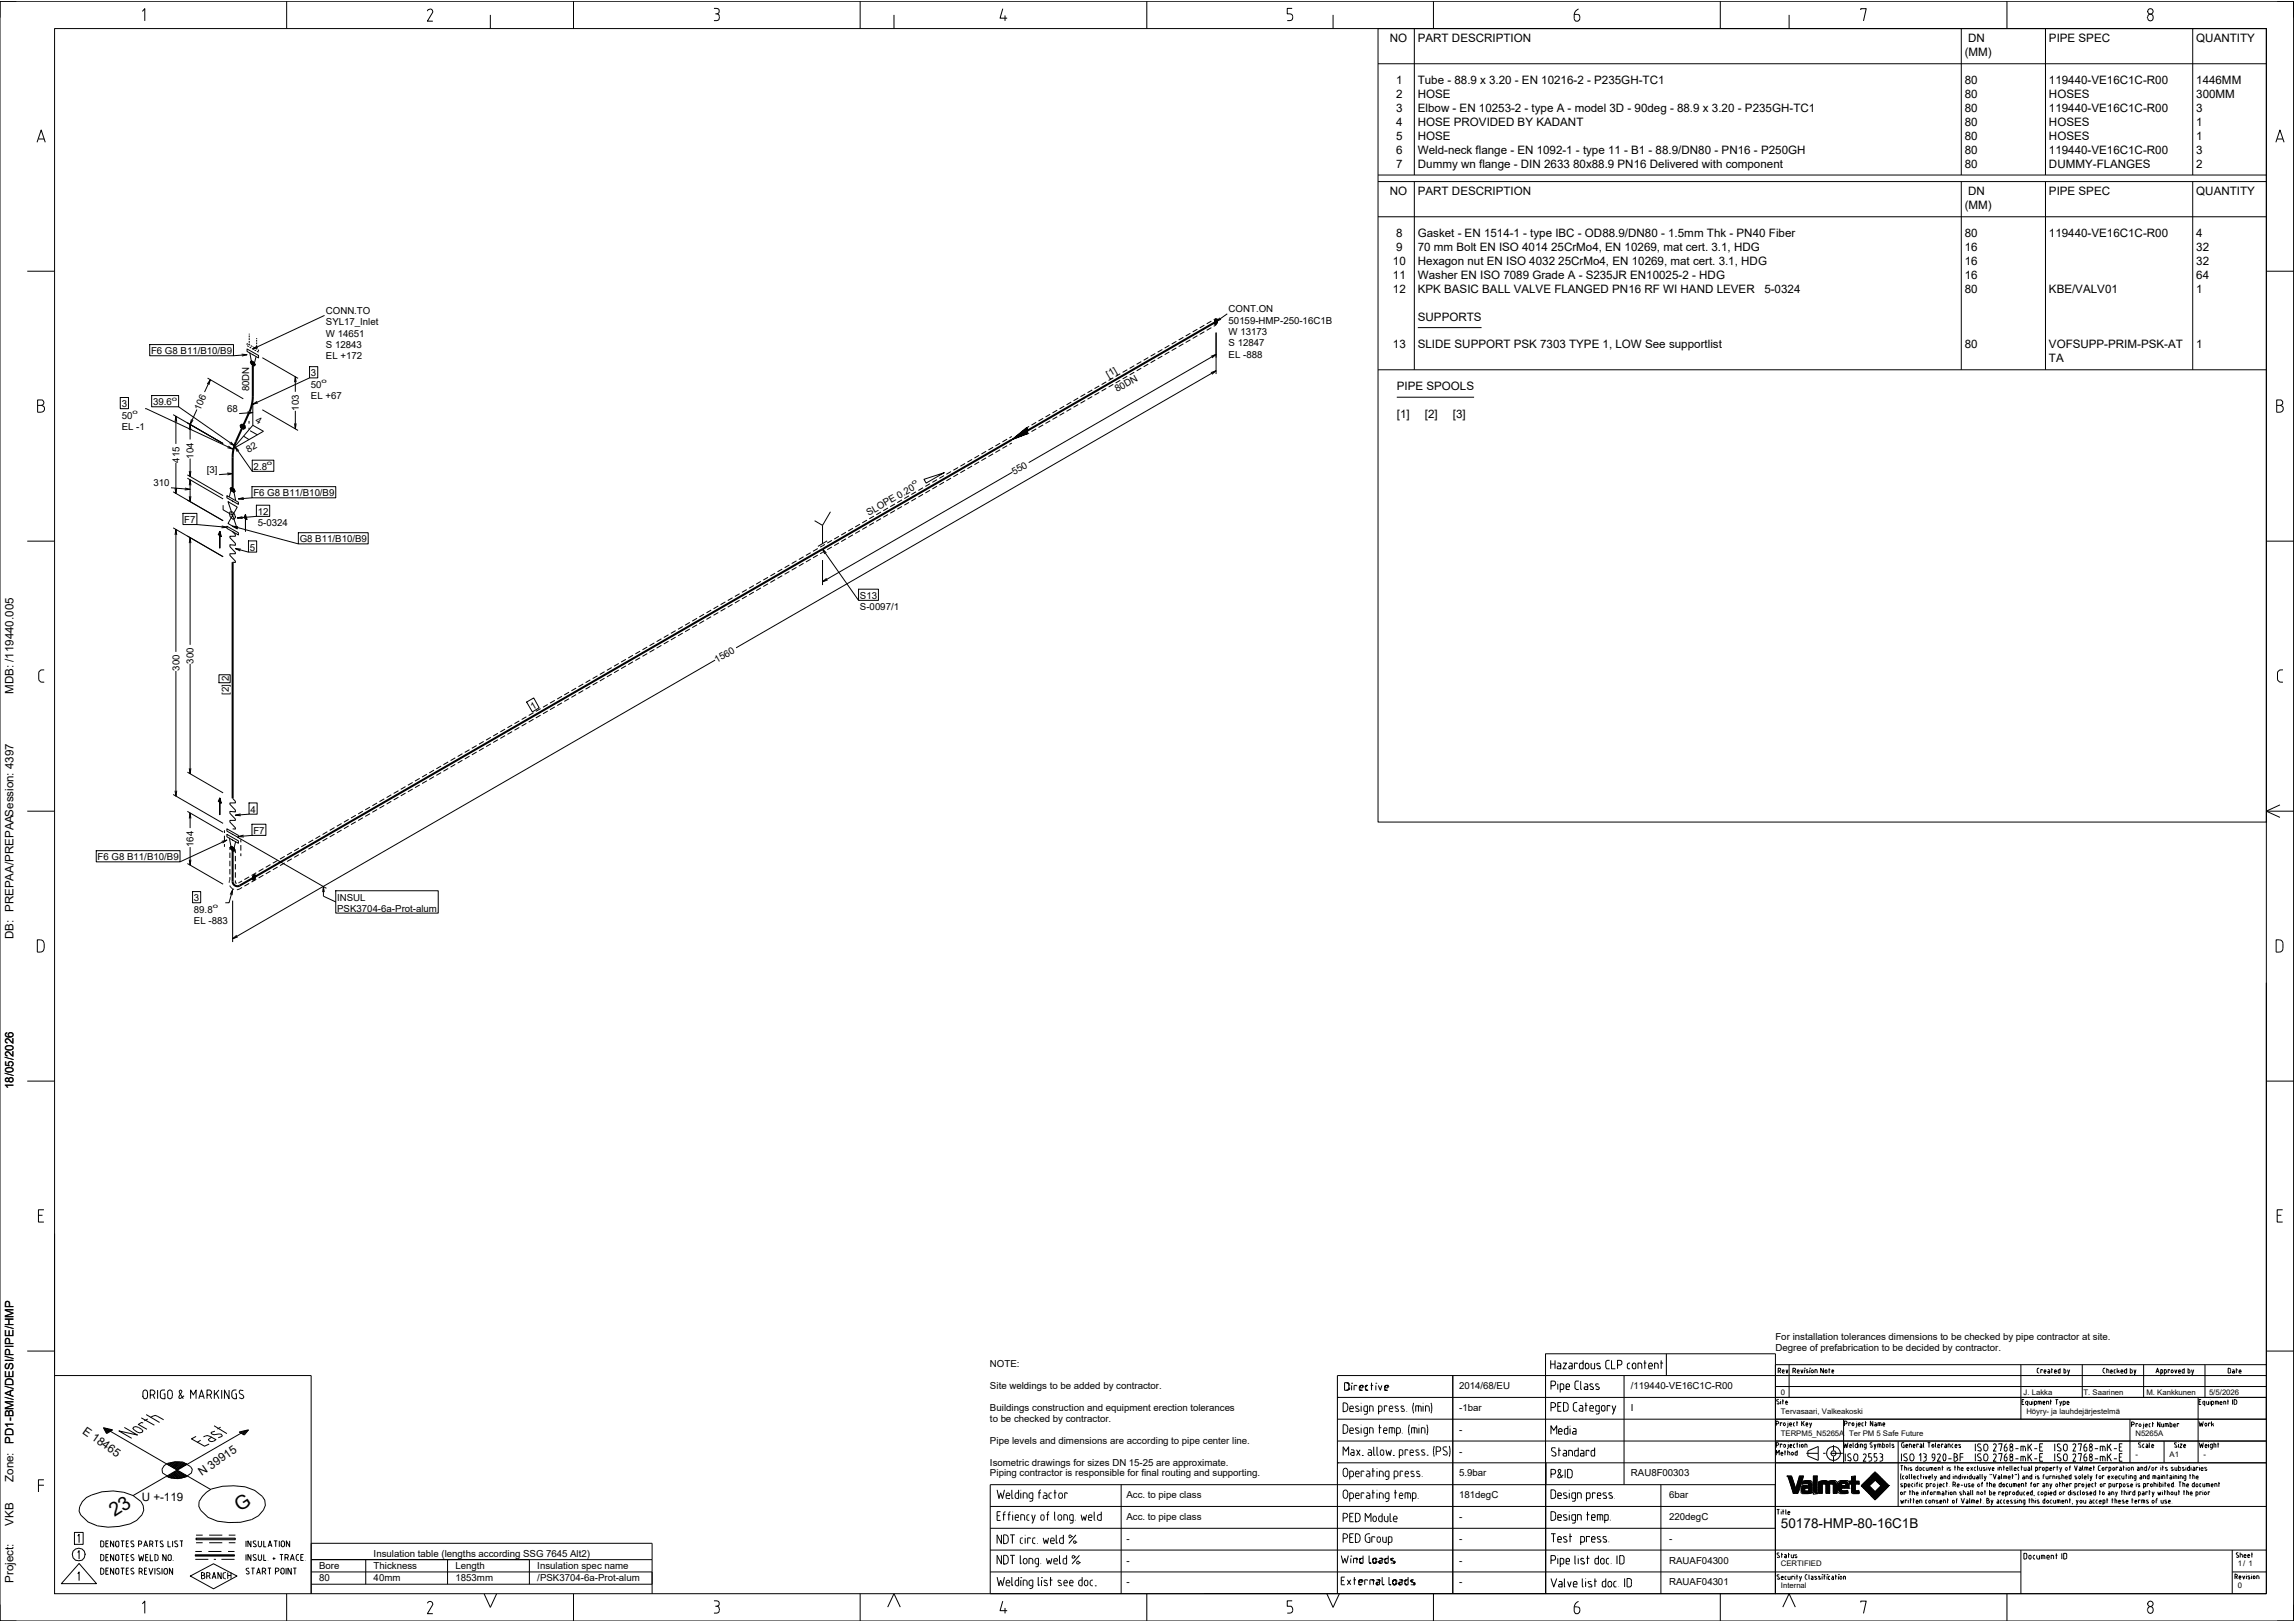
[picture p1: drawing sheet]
<svg xmlns="http://www.w3.org/2000/svg" width="841mm" height="594mm" viewBox="0 0 841 594" stroke-linecap="round" stroke-linejoin="round" font-family="sans-serif">
<defs><g id="words">
<g font-size="7.1">
<text x="42" y="556" transform="rotate(-33 42 556)">23</text>
<text x="87.9" y="554" transform="rotate(-33 87.9 554)">G</text>
</g>
<text font-size="5" x="652.6" y="560">50178-HMP-80-16C1B</text>
<g font-size="4.3">
<text x="5" y="254.2" transform="rotate(-90 5 254.2)">MDB: /119440.005</text>
<text x="5" y="344.2" transform="rotate(-90 5 344.2)">DB: PREPAA/PREPAASession: 4397</text>
<text x="5" y="399.1" transform="rotate(-90 5 399.1)">18/05/2026</text>
<text x="5" y="529" transform="rotate(-90 5 529)">PD1-BM/A/DESI/PIPE/HMP</text>
<text x="5" y="543" transform="rotate(-90 5 543)">Zone:</text>
<text x="5" y="559" transform="rotate(-90 5 559)">VKB</text>
<text x="5" y="580" transform="rotate(-90 5 580)">Project:</text>
</g>
<g font-size="4.2">
<text x="509.3" y="15.5">NO</text>
<text x="519.6" y="15.5">PART DESCRIPTION</text>
<text x="721.2" y="15.5">DN</text>
<text x="750.8" y="15.5">PIPE SPEC</text>
<text x="804.8" y="15.5">QUANTITY</text>
<text x="720" y="20.5">(MM)</text>
<text x="511.6" y="30.8">1</text>
<text x="511.6" y="35.9">2</text>
<text x="519.6" y="30.8">Tube - 88.9 x 3.20 - EN 10216-2 - P235GH-TC1</text>
<text x="519.6" y="35.9">HOSE</text>
<text x="720" y="30.8">80</text>
<text x="720" y="35.9">80</text>
<text x="750.8" y="30.8">119440-VE16C1C-R00</text>
<text x="750.8" y="35.9">HOSES</text>
<text x="804.8" y="30.8">1446MM</text>
<text x="804.8" y="35.9">300MM</text>
<text x="511.6" y="41">3</text>
<text x="519.6" y="41">Elbow - EN 10253-2 - type A - model 3D - 90deg - 88.9 x 3.20 - P235GH-TC1</text>
<text x="720" y="41">80</text>
<text x="750.8" y="41">119440-VE16C1C-R00</text>
<text x="804.8" y="41">3</text>
<text x="511.6" y="46.1">4</text>
<text x="519.6" y="46.1">HOSE PROVIDED BY KADANT</text>
<text x="720" y="46.1">80</text>
<text x="750.8" y="46.1">HOSES</text>
<text x="804.8" y="46.1">1</text>
<text x="511.6" y="51.2">5</text>
<text x="519.6" y="51.2">HOSE</text>
<text x="720" y="51.2">80</text>
<text x="750.8" y="51.2">HOSES</text>
<text x="804.8" y="51.2">1</text>
<text x="511.6" y="56.3">6</text>
<text x="519.6" y="56.3">Weld-neck flange - EN 1092-1 - type 11 - B1 - 88.9/DN80 - PN16 - P250GH</text>
<text x="720" y="56.3">80</text>
<text x="750.8" y="56.3">119440-VE16C1C-R00</text>
<text x="804.8" y="56.3">3</text>
<text x="511.6" y="61.4">7</text>
<text x="519.6" y="61.4">Dummy wn flange - DIN 2633</text>
<text x="576.5" y="61.4">80x88.9 PN16 Delivered with component</text>
<text x="720" y="61.4">80</text>
<text x="750.8" y="61.4">DUMMY-FLANGES</text>
<text x="804.8" y="61.4">2</text>
<text x="509.3" y="71.6">NO</text>
<text x="519.6" y="71.6">PART DESCRIPTION</text>
<text x="721.2" y="71.6">DN</text>
<text x="750.8" y="71.6">PIPE SPEC</text>
<text x="804.8" y="71.6">QUANTITY</text>
<text x="720" y="76.6">(MM)</text>
<text x="511.6" y="86.9">8</text>
<text x="519.6" y="86.9">Gasket - EN 1514-1 - type IBC - OD88.9/DN80 - 1.5mm Thk - PN40 Fiber</text>
<text x="720" y="86.9">80</text>
<text x="750.8" y="86.9">119440-VE16C1C-R00</text>
<text x="804.8" y="86.9">4</text>
<text x="511.6" y="92">9</text>
<text x="519.6" y="92">70 mm Bolt EN ISO 4014</text>
<text x="568.4" y="92">25CrMo4, EN 10269, mat cert. 3.1, HDG</text>
<text x="720" y="92">16</text>
<text x="804.8" y="92">32</text>
<text x="510.4" y="97.1">10</text>
<text x="519.6" y="97.1">Hexagon nut EN ISO 4032</text>
<text x="571" y="97.1">25CrMo4, EN 10269, mat cert. 3.1, HDG</text>
<text x="720" y="97.1">16</text>
<text x="804.8" y="97.1">32</text>
<text x="510.4" y="102.2">11</text>
<text x="510.4" y="107.3">12</text>
<text x="519.6" y="102.2">Washer EN ISO 7089 Grade A - S235JR EN10025-2 - HDG</text>
<text x="519.6" y="107.3">KPK BASIC BALL VALVE FLANGED PN16 RF WI HAND LEVER</text>
<text x="646.6" y="107.3">5-0324</text>
<text x="720" y="102.2">16</text>
<text x="720" y="107.3">80</text>
<text x="750.8" y="107.3">KBE/VALV01</text>
<text x="804.8" y="102.2">64</text>
<text x="804.8" y="107.3">1</text>
<text x="519.6" y="117.5">SUPPORTS</text>
<text x="510.4" y="127.7">13</text>
<text x="519.6" y="127.7">SLIDE SUPPORT PSK 7303 TYPE 1, LOW See supportlist</text>
<text x="720" y="127.7">80</text>
<text x="750.8" y="127.7">VOFSUPP-PRIM-PSK-AT</text>
<text x="804.8" y="127.7">1</text>
<text x="750.8" y="132.7">TA</text>
<text x="511.9" y="143">PIPE SPOOLS</text>
<text x="511.9" y="153.2">[1]</text>
<text x="522.1" y="153.2">[2]</text>
<text x="532.4" y="153.2">[3]</text>
<text x="30" y="525" transform="rotate(35 30 525)">E 18465</text>
<text x="74" y="541" transform="rotate(-35 74 541)">N 39915</text>
<text x="52" y="550">U +-119</text>
</g>
<g font-size="3.5">
<text x="119.4" y="115.1">CONN.TO</text>
<text x="119.4" y="119.2">SYL17_Inlet</text>
<text x="450.2" y="114.5">CONT.ON</text>
<text x="450.2" y="118.6">50159-HMP-250-16C1B</text>
<text x="119.4" y="123.4">W 14651</text>
<text x="450.2" y="122.8">W 13173</text>
<text x="55.3" y="129.9">F6 G8 B11/B10/B9</text>
<text x="119.4" y="127.5">S 12843</text>
<text x="119.4" y="131.7">EL +172</text>
<text x="450.2" y="127">S 12847</text>
<text x="450.2" y="131.1">EL -888</text>
<text x="113.9" y="137.9">3</text>
<text x="91.3" y="143.4" transform="rotate(-90 91.3 143.4)">80DN</text>
<text x="113.9" y="142.1">50</text>
<text x="406.3" y="138.3" transform="rotate(-30 406.3 138.3)">[1]</text>
<text x="409.4" y="143.8" transform="rotate(-30 409.4 143.8)">80DN</text>
<text x="44.6" y="149.2">3</text>
<text x="56.1" y="148.5">39.6</text>
<text x="113.9" y="146.3">EL +67</text>
<text x="44.6" y="153.4">50</text>
<text x="73.3" y="150.5" transform="rotate(-66 73.3 150.5)">106</text>
<text x="83.2" y="151">68</text>
<text x="93.4" y="154.6" transform="rotate(30 93.4 154.6)">4</text>
<text x="109.5" y="150.5" transform="rotate(-90 109.5 150.5)">103</text>
<text x="44.6" y="157.6">EL -1</text>
<text x="91.1" y="166" transform="rotate(-30 91.1 166)">82</text>
<text x="65.7" y="169.6" transform="rotate(-90 65.7 169.6)">415</text>
<text x="70.9" y="168" transform="rotate(-90 70.9 168)">104</text>
<text x="75.8" y="173.4">[3]</text>
<text x="93" y="172.2">2.8</text>
<text x="56.2" y="178.2">310</text>
<text x="371.6" y="174.1" transform="rotate(-30 371.6 174.1)">550</text>
<text x="92.8" y="181.9">F6 G8 B11/B10/B9</text>
<text x="67.5" y="191.7">F7</text>
<text x="94.4" y="188.7">12</text>
<text x="318.4" y="189.1" transform="rotate(-30 318.4 189.1)">SLOPE 0.20</text>
<text x="94.4" y="192.9">5-0324</text>
<text x="91.5" y="201.8">5</text>
<text x="109.8" y="198.8">G8 B11/B10/B9</text>
<text x="315.1" y="219.5">S13</text>
<text x="315.1" y="223.7">S-0097/1</text>
<text x="65.7" y="245.8" transform="rotate(-90 65.7 245.8)">300</text>
<text x="70.9" y="243.2" transform="rotate(-90 70.9 243.2)">300</text>
<text x="262.7" y="243" transform="rotate(-30 262.7 243)">1560</text>
<text x="83.8" y="249.7" transform="rotate(-90 83.8 249.7)">2</text>
<text x="83.8" y="254.6" transform="rotate(-90 83.8 254.6)">[2]</text>
<text x="195.2" y="260.2" transform="rotate(-30 195.2 260.2)">1</text>
<text x="91.7" y="297.8">4</text>
<text x="92.8" y="305.6">F7</text>
<text x="70.9" y="310.4" transform="rotate(-90 70.9 310.4)">164</text>
<text x="35.8" y="315.3">F6 G8 B11/B10/B9</text>
<text x="123.5" y="330">INSUL</text>
<text x="71.1" y="330.3">3</text>
<text x="71.1" y="334.5">89.8</text>
<text x="123.5" y="334.2">PSK3704-6a-Prot-alum</text>
<text x="71.1" y="338.6">EL -883</text>
<text x="650.6" y="491.1">For installation tolerances dimensions to be checked by pipe contractor at site.</text>
<text x="650.6" y="495.1">Degree of prefabrication to be decided by contractor.</text>
<text x="362.8" y="501">NOTE:</text>
<text x="362.8" y="509">Site weldings to be added by contractor.</text>
<text x="534.7" y="509">2014/68/EU</text>
<text x="597.6" y="509">/119440-VE16C1C-R00</text>
<text x="362.8" y="517">Buildings construction and equipment erection tolerances</text>
<text x="362.8" y="521">to be checked by contractor.</text>
<text x="534.7" y="517">-1bar</text>
<text x="597.6" y="517">I</text>
<text x="534.7" y="525">-</text>
<text x="362.8" y="529">Pipe levels and dimensions are according to pipe center line.</text>
<text x="534.7" y="533">-</text>
<text x="362.8" y="537">Isometric drawings for sizes DN 15-25 are approximate.</text>
<text x="362.8" y="541">Piping contractor is responsible for final routing and supporting.</text>
<text x="534.7" y="541">5.9bar</text>
<text x="597.6" y="541">RAU8F00303</text>
<text x="412.7" y="549">Acc. to pipe class</text>
<text x="534.7" y="549">181degC</text>
<text x="611.6" y="549">6bar</text>
<text x="412.7" y="557">Acc. to pipe class</text>
<text x="534.7" y="557">-</text>
<text x="611.6" y="557">220degC</text>
<text x="412.7" y="565">-</text>
<text x="534.7" y="565">-</text>
<text x="611.6" y="565">-</text>
<text x="116.9" y="575">Bore</text>
<text x="136.9" y="570.5">Insulation table (lengths according SSG 7645 Alt2)</text>
<text x="136.9" y="575">Thickness</text>
<text x="166.9" y="575">Length</text>
<text x="196.9" y="575">Insulation spec name</text>
<text x="412.7" y="573">-</text>
<text x="534.7" y="573">-</text>
<text x="611.6" y="573">RAUAF04300</text>
<text x="116.9" y="579.5">80</text>
<text x="136.9" y="579.5">40mm</text>
<text x="166.9" y="579.5">1853mm</text>
<text x="196.9" y="579.5">/PSK3704-6a-Prot-alum</text>
<text x="412.7" y="581">-</text>
<text x="534.7" y="581">-</text>
<text x="611.6" y="581">RAUAF04301</text>
</g>
<g font-size="2.8">
<text x="652.6" y="511">0</text>
<text x="741.6" y="511">J. Lakka</text>
<text x="763.5" y="511">T. Saarinen</text>
<text x="786.5" y="511">M. Kankkunen</text>
<text x="809.5" y="511">5/5/2026</text>
<text x="652.6" y="518">Tervasaari, Valkeakoski</text>
<text x="742.6" y="518">Höyry- ja lauhdejärjestelmä</text>
<text x="652.6" y="526">TERPM5_N5265A</text>
<text x="677.6" y="526">Ter PM 5 Safe Future</text>
<text x="782.5" y="526">N5265A</text>
<text x="782.5" y="534">-</text>
<text x="795" y="534">A1</text>
<text x="807.5" y="534">-</text>
<text x="652.6" y="574">CERTIFIED</text>
<text x="820" y="574">1/ 1</text>
<text x="652.6" y="582">Internal</text>
<text x="820" y="582">0</text>
</g>
<g font-size="2.3">
<text x="117.9" y="140.4">o</text>
<text x="62.9" y="146.9">o</text>
<text x="48.5" y="151.7">o</text>
<text x="97.8" y="170.5">o</text>
<text x="334.6" y="177.8" transform="rotate(-30 334.6 177.8)">o</text>
<text x="77.9" y="332.8">o</text>
</g>
</g></defs>
<g fill="none" stroke="#000" stroke-width=".37">
<path d="M0 .5h840.5v593.5h-840.5zM6 .5h-6v6M20 10.5h810.5v573.5h-810.5zM52.2 4.2l.9-1v4.5M105 .5v10M157.6 3.4l-.8 .3-.2 .4M157.6 3.3a.96 .96 0 0 1 .8 1.5l-1.8 3h2M179.7 5.5v5M210.2 .5v10M261.6 3.1h1a1.03 1.03 0 0 1 .9 1.2 1.03 1.03 0 0 1-1.4 .8M262.6 5.1a.82 .82 0 0 1 .9 1M263.5 6.6a.82 .82 0 0 1-.9 1h-1"/>
<path d="M263.6 6.1v.5M315.2 .5v10M327.6 5.5v5M367.5 3.2l-1 3.5h2.6M368.3 5.7v2M420.2 .5v10M473.5 3.1h-1.8v2h1a1.26 1.26 0 0 1 1 1.2 1.26 1.26 0 0 1-1 1.3h-1M488.5 5.5v5M505 10.5h325.5v290.7h-325.5zM505 10.5h325.5M518.3 10.5v53.6M525.3 .5v10"/>
<path d="M576.9 5.3v1.5a1.08 1.08 0 0 0 1.3 .9 1.08 1.08 0 0 0 .7-1.4 .84 .84 0 0 0-.9-1M576.9 5.3h1M578.4 3.3a2.45 2.45 0 0 0-1.5 2.1M630.4 .5v10M655.6 5.5v5M681.9 3.7v-.5h2l-1 4.5M718.7 10.5v53.6M735.4 .5v10M749.6 10.5v53.6M786.9 6.2v.5M787 6.2a1.1 1.1 0 0 1 1.6-.9 1.1 1.1 0 0 1 .3 1.8 .99 .99 0 0 1-1.1 .5 .99 .99 0 0 1-.8-.9M803.5 10.5v53.6"/>
<path d="M834.5 .5h6v6M505 23.4h325.5M13.6 52.1l1.5-4.5 1.5 4.5M14.1 50.9h2.1M834 52.1l1.5-4.5 1.5 4.5M834.5 50.9h2.1M505 64.1h325.5M505 66.5h325.5M505 79.4h325.5M518.3 66.5v69M718.7 66.5v69M749.6 66.5v69"/>
<path d="M803.5 66.5v69M10 99.4h10M830.5 99.4h10M118.9 115.6l-26.3 12.3M441.3 119.2l-1.7 1M443.9 117.7l-1.7 .9M445.6 116.9l.5 .1v1.2l-.5 .7-.5-.1v-1.2zM445.6 116.7l-.8 .5M445.6 119.1l-.8 .5M447 116.5l-1.4 1.4 1.8-.9M449.7 115l-4.1 2.9M54.9 126.3h30.7v4.1h-30.7z"/>
<path d="M76.1 138.5l13.1 7.6M77.1 139.2l-2.1 4.5M88.5 129.8l2 .2-1.9 .5M90.5 127.9l4.2 2.4v.9l-4.2-2.4zM90.5 130l-4.9 .4M90.6 126.7l.6 .3M90.7 126l-.2-.1v.5M91 126.1l.6 .4M91.3 122.3v.3M91.3 122.9v.7M91.3 123.9v.7M91.3 124.9v.7"/>
<path d="M91.3 125.9v.4M91.5 127.2l.6 .3M91.5 129.3l.7 3.7 .9 .5 .7-2.8M91.7 132.7l.5-.4 .9 .6 .4 .8-.4 .4-.9-.6zM91.9 126.7l.6 .3M92.3 127.7l.3 .2M92.6 127.9l.4 .1M92.8 127.1l.6 .4M93.2 128.2l.6 .3M93.7 127.7l.6 .3M94.1 123.9v.3M94.1 124.5v.7"/>
<path d="M94.1 125.5v.6M94.1 126.5v.6M94.1 127.4v.4M94.1 128.7l.6 .4M94.2 126.8l-1.6 1.1 1.9-.5M94.6 128.2l.1 .6M96.1 131.1l13.1 7.6M108.2 138.1v5.5M113.4 134.4h3v4.1h-3zM113.4 138.5l-20.8 9.6v7.7M405.4 139.9l-1.7 1M407.9 138.4l-1.6 1"/>
<path d="M410.5 137l-1.7 1M410.5 139.4l-1.7 .9M413.1 135.5l-1.7 1M413.1 137.9l-1.7 1M415.6 134l-1.6 1M415.6 136.4l-1.6 1M418.2 132.5l-1.7 1M418.2 134.9l-1.7 1M420.8 131l-1.7 1M420.8 133.4l-1.7 1M423.3 129.5l-1.6 1M423.3 131.9l-1.6 1"/>
<path d="M425.9 128.1l-1.7 1M425.9 130.5l-1.7 .9M428.5 126.6l-1.7 .9M428.5 129l-1.7 1M431.1 125.1l-1.7 1M431.1 127.5l-1.7 1M433.6 123.6l-1.7 1M433.6 126l-1.7 1M436.2 122.1l-1.7 1M436.2 124.5l-1.7 1M438.8 120.6l-1.7 1M438.8 123l-1.7 1"/>
<path d="M441.3 121.6l-1.7 .9M443.7 130.6l1.9-.7-1.5 1.3M443.7 136.6l1.9-.7-1.5 1.3M443.9 120.1l-1.7 1M445.6 121.9v15.2M445.6 129.9l-68.6 39.6M445.6 135.9l-175.9 101.5M505 135.5h325.5M519.6 120.1h23.3M13.8 146.6h1.3a1 1 0 0 1 1 1 1 1 0 0 1-1 .9 1.25 1.25 0 0 1 1.2 1.3 1.25 1.25 0 0 1-1.2 1.3h-1.3zM13.8 148.5h1.3M44.1 145.7h3v4.1h-3z"/>
<path d="M53.2 149.8l32 14.7M55.6 144.9h9.9v4.2h-9.9zM63.5 152l18.3 10.5M64.1 154.5l.4-2 .3 2M64.5 152.5v10.1M65.5 149.1l20.4 14.2M69.4 157.6l.3-2 .3 2M70.2 153.6l-.5 2 1-1.7M72.2 150.1l-2.5 5.5v5.4M76 140.7l1.1-1.5-.6 1.9M88 155.8l.6-.3 1.1 .5 .1 .8-.5 .4-1.1-.6zM89.3 159.8l2 1.3"/>
<path d="M90.6 151l2 .2-1.9 .4M91.3 154.3v1M91.3 156.7v.8M91.6 157.8l2.7 1.5M92.6 155.8l3.9 2.2-11.3 6.5M92.6 151.2l-5 .3M92.6 155.8l-7.4 8.7M94.2 147.1l-1.6 1 1.9-.4M96.1 150.2l13.1 7.5M107.9 155.2l.3 1.9 .3-1.9M107.9 140.1l.3-2 .3 2M108.2 150.5v6.6"/>
<path d="M370.8 159.9l-.9 .5M376.3 157.9v-1.3l-5.5 4.5 5.5-2.1v-2.2l-5 4.1 5-2v-2l-4.4 3.6 4.4-1.7v-1.7l-3.9 3 3.9-1.4v-1.4l-3.4 2.6 3.4-1.3v-1.1l-2.8 2 2.8-1.2v-.6l-2.4 1.6 2.4-1.2v-.4l-1.8 1.2 1.8-.9-5.5 3.1M377.1 156.3l-.8 .4M377.1 158.7l-.8 .4M379.7 154.8l-1.7 1M379.7 157.2l-1.7 .9M382.3 153.3l-1.7 1M382.3 155.7l-1.7 1M384.8 151.8l-1.7 1M384.8 154.2l-1.7 1M387.4 150.3l-1.7 1M387.4 152.7l-1.7 1"/>
<path d="M390 148.8l-1.7 1M390 151.2l-1.7 1M392.5 147.3l-1.7 1M392.5 149.8l-1.7 .9M395.1 145.9l-1.7 1M395.1 148.3l-1.7 .9M397.7 144.4l-1.7 1M397.7 146.8l-1.7 1M400.2 142.9l-1.7 1M400.2 145.3l-1.7 1M402.8 141.4l-1.7 1M402.8 143.8l-1.7 1"/>
<path d="M405.4 142.3l-1.7 1M407.9 140.9l-1.6 .9M511.9 145.6h28.3M834.3 146.6h1.2a1 1 0 0 1 1 1 1 1 0 0 1-1 .9 1.25 1.25 0 0 1 1.2 1.3 1.25 1.25 0 0 1-1.2 1.3h-1.2zM834.3 148.5h1.2M62.7 178.7l7 .6M64.1 178.8l.4 2 .3-2M64.5 169.6v11.2M67.8 178.8l1.9 .5-2 .2M68.7 175.2l13.1 7.6M68.7 174l13.1 7.6M69.4 177.8l.3-2 .3 2"/>
<path d="M69.4 172.6l.3 2 .3-2M69.7 168v6.6M69.7 175.8v8M83.2 173.3l2 .2-1.9 .5M83.7 163.4l1.5 1.1-1.9-.4M84.4 179l.3-.4 1 .6 .4 .8-.4 .4-1-.6zM84.6 162l1.3 1.3-1.8-.8M85.2 173.5l-5 .4M86.1 163.7l6.3 9M87.5 165.2l-1.4-1.5 .8 1.8M88.2 162.7l.1 .1M92.3 178.3h30.7v4.1h-30.7z"/>
<path d="M92.4 168.6h7.9v4.1h-7.9zM338.2 178.7l-1.7 1M338.6 175.6l7.4-2.4-6.6 3.8zM340.8 177.3l-1.7 .9M340.8 179.7l-1.7 1M343.4 175.8l-1.7 1M343.4 178.2l-1.7 1M345.9 174.3l-1.7 1M345.9 176.7l-1.7 1M348.5 172.8l-1.7 1M348.5 175.2l-1.7 1M351.1 171.3l-1.7 1"/>
<path d="M351.1 173.7l-1.7 1M353.7 169.8l-1.8 1M353.7 172.2l-1.8 1M356.2 168.3l-1.7 1M356.2 170.8l-1.7 1M358.8 166.9l-1.7 1M358.8 169.3l-1.7 1M361.4 165.4l-1.8 1M361.4 167.8l-1.8 1M363.9 163.9l-1.7 1M363.9 166.3l-1.7 1M366.5 162.4l-1.7 1"/>
<path d="M366.5 164.8l-1.7 1M369.1 160.9l-1.8 1M369.1 163.3l-1.8 1M370.8 162.3l-.9 .5M371 173l-69.6 40.2M10 198.3h10M63.5 193.4l18.3 10.6M63.5 180.2l18.3 10.6M64.1 196l.4-2 .3 2M64.5 194v44.9M67 188.1h5.2v4.1h-5.2zM69.4 199l.3-2 .3 2"/>
<path d="M69.4 181.8l.3 2 .3-2M69.7 197v39.3M72.2 192.2l10.9 1M80.6 194.7l.5 1.9-1.1-.7 .6-1.2v6.1zM81.2 192.7l1.9 .5-2 .2M81.8 185.1v1.7l3.4 2M83.1 192.8l4.3 2.4v.8l-4.3-2.4zM83.1 181.6l4.3 2.4v.8l-4.3-2.4zM83.6 183.8l3.3 10-3.3-2 3.3-6zM84 182l.7-2.8 .9 .6 .8 3.6M84.4 187.5a1.79 1.79 0 0 1 1.5 2.7h-.7l-.8-.9-.4-1.2zM85.2 194.8l1.1 1.1v.6h-2.1v.5l2.1 2.1v.7l-2.1-.2v.7l2.1 2.1v.5h-2.1v.6l2.1 2.1v.5l-1.1-.1"/>
<path d="M85.2 192.8l24.1 6.5M87.3 193l-2.1-.2 1.8 .8M88.8 189.3l-1.9 .5 2 .2M89.3 182.3l-1.9 .5 2 .2M89.9 188.5l.6 1.9-1.1-.7 .5-1.2v6.1zM91.1 198.2h3v4.1h-3zM92.3 182.4l-4.9 .4M94 185.1h4.8v4.1h-4.8zM94 189.2l-7.1 .6M109.3 195.2h25.6v4.1h-25.6zM301.4 192.5v6.7M302.3 199.5l-1.8 1"/>
<path d="M303.1 198.2l-3.4 2M304.3 187.5l-2.9 5-2.9-1.7M304.8 198l-1.7 1M307.4 196.5l-1.7 1M307.4 198.9l-1.7 1M310 195.1l-1.7 1M310 197.5l-1.7 1M312.6 193.6l-1.8 1M312.6 196l-1.8 1M315.1 192.1l-1.7 1M315.1 194.5l-1.7 1M317.7 190.6l-1.7 1"/>
<path d="M317.7 193l-1.7 1M320.3 189.1l-1.8 1M320.3 191.5l-1.8 1M322.8 187.6l-1.7 1M322.8 190l-1.7 1M325.4 186.2l-1.7 1M325.4 188.6l-1.7 1M328 184.7l-1.8 1M328 187.1l-1.8 1M330.5 183.2l-1.7 1M330.5 185.6l-1.7 1M333.1 181.7l-1.7 1"/>
<path d="M333.1 184.1l-1.7 1M335.7 180.2l-1.7 1M335.7 182.6l-1.7 1M338.2 181.1l-1.7 1M830.5 198.3h10M86.3 201l4.8 1.3M88.3 201.2l-2-.2 1.7 .9M268.4 219l-1.7 1.1M271 217.6l-1.7 1M271 219.9l-1.7 1.1M273.6 216.1l-1.7 1M273.6 218.5l-1.7 1"/>
<path d="M276.2 214.5l-1.7 1M276.2 217l-1.7 .9M278.8 213l-1.7 1.1M278.8 215.4l-1.7 1M281.4 211.6l-1.7 1M281.4 213.9l-1.7 1M284 210l-1.7 1M284 212.4l-1.7 1M286.7 208.5l-1.8 1M286.7 210.9l-1.8 1M289.3 207l-1.8 1M289.3 209.4l-1.8 1"/>
<path d="M291.9 205.5l-1.8 1M291.9 207.9l-1.8 1M294.5 204l-1.8 1M294.5 206.4l-1.8 1M297.1 202.5l-1.8 1M297.1 204.9l-1.8 1M299.7 201l-1.8 1M299.7 203.4l-1.8 1M301.4 205.2v9.2M301.4 201.2l13.2 18.8M302.3 201.9l-1.8 1M302.8 202.6l-1.4-1.4 .8 1.8"/>
<path d="M302.9 211.9l-1.5 1.3 1.9-.7M304.8 200.4l-1.7 1M314.6 215.9h7.3v4.1h-7.3zM234.6 238.6l-1.8 1M237.2 237.1l-1.8 1M237.2 239.5l-1.8 1M239.8 235.6l-1.8 1M239.8 238l-1.8 1M242.4 234.1l-1.8 1M242.4 236.5l-1.8 1M245 232.6l-1.8 1M245 235l-1.8 1"/>
<path d="M247.6 231.1l-1.8 1M247.6 233.5l-1.8 1M250.2 229.6l-1.7 1M250.2 232l-1.7 1M252.8 228.1l-1.7 1M252.8 230.5l-1.7 1M255.4 226.6l-1.7 1M255.4 229l-1.7 1M258 225.1l-1.7 1M258 227.5l-1.7 1M260.6 223.6l-1.7 1M260.6 226l-1.7 1"/>
<path d="M263.2 222.1l-1.7 1M263.2 224.5l-1.7 1M265.8 220.6l-1.7 1M265.8 223l-1.7 1M268.4 221.5l-1.7 1M16.2 245.5a1.56 1.56 0 0 0-1.9 .7v3.1a1.56 1.56 0 0 0 1.9 .7M64.5 245.9v45.8M69.7 243.3v40.2M80.2 247.3h4.2v2.9h-4.2zM193 257.3l2.6-1.5 2 3.6-2.5 1.5zM198.1 259.7l-1.8 1M200.7 258.2l-1.7 1"/>
<path d="M203.3 256.7l-1.7 .9M203.3 259.1l-1.7 1M205.9 255.1l-1.7 1.1M205.9 257.5l-1.7 1M208.5 253.7l-1.7 1M208.5 256l-1.7 1M211.1 252.1l-1.7 1M211.1 254.5l-1.7 1.1M213.7 250.6l-1.7 1M213.7 253l-1.7 1M216.3 249.1l-1.7 1.1M216.3 251.5l-1.7 1"/>
<path d="M218.9 247.6l-1.7 1M218.9 250l-1.7 1M221.5 246.1l-1.7 1M221.5 248.5l-1.7 1M224.2 244.6l-1.8 1M224.2 247l-1.8 1M226.7 243.1l-1.7 1M226.7 245.5l-1.7 1M229.4 241.6l-1.8 1M229.4 244l-1.8 1M232 240.1l-1.8 1M232 242.5l-1.8 1"/>
<path d="M234.6 241l-1.8 1M262 241.9l-176.8 102.1M836.6 245.5a1.5 1.5 0 0 0-2 1.1l.1 2.7a1.6 1.6 0 0 0 1.9 .7M164.2 279.2l-1.7 1M166.8 277.7l-1.7 1M169.4 276.2l-1.7 1M169.4 278.6l-1.7 1M172.1 274.7l-1.8 1M172.1 277.1l-1.8 1M174.7 273.2l-1.8 1M174.7 275.6l-1.8 1M177.3 271.7l-1.8 1"/>
<path d="M177.3 274.1l-1.8 1M179.9 270.2l-1.8 1M179.9 272.6l-1.8 1M182.5 268.7l-1.8 1M182.5 271.1l-1.8 1M185.1 267.2l-1.8 1M185.1 269.6l-1.8 1M187.7 265.7l-1.7 1M187.7 268.1l-1.7 1M190.3 264.2l-1.8 1M190.3 266.6l-1.8 1M192.9 262.7l-1.7 1"/>
<path d="M192.9 265.1l-1.7 1M195.5 261.2l-1.7 1M195.5 263.6l-1.7 1M198.1 262.1l-1.8 1M200.7 260.6l-1.7 1M10 297.2h10M63.5 291.1l18.3 10.6M64.1 289.8l.4 1.9 .3-1.9M68.7 297.3l13.1 7.6M68.7 282.9l13.1 7.6M69.4 299.9l.3-2 .3 2M69.4 281.5l.3 2 .3-2"/>
<path d="M69.7 297.9v5.5M80.6 292.4l.5 1.9-1.1-.7 .6-1.2v6.1zM85.2 292.5l1.1 1.1v.6h-2.1v.5l2.1 2.1v.7l-2.1-.2v.7l2.1 2.1v.5h-2.1v.6l2.1 2.1v.5l-1.1-.1M88.2 298.2l-1.9 .5 2 .2M91.3 294.2h2.9v4.1h-2.9zM91.3 298.3l-5 .4M130.4 298.8l-1.8 1M133 299.7l-1.7 1M133 297.2l-1.7 1.1M135.6 295.8l-1.8 1M135.6 298.2l-1.8 1M138.2 294.3l-1.7 1"/>
<path d="M138.2 296.7l-1.7 1M140.8 292.7l-1.7 1M140.8 295.1l-1.7 1M143.4 291.2l-1.7 1.1M143.4 293.6l-1.7 1M146 289.8l-1.7 .9M146 292.1l-1.7 1M148.6 290.6l-1.7 1M148.6 288.2l-1.7 1M151.2 286.7l-1.7 1M151.2 289.1l-1.7 1M153.8 285.2l-1.7 1"/>
<path d="M153.8 287.6l-1.7 1M156.4 283.7l-1.7 1M156.4 286.1l-1.7 1M159 282.2l-1.7 1M159 284.6l-1.7 1M161.6 280.7l-1.7 1M161.6 283.1l-1.7 1M164.2 281.6l-1.7 1M166.8 280.1l-1.7 1M830.5 297.2h10M830.5 297.2l5 2.3M835.5 294.9l-5 2.3"/>
<path d="M35.3 311.7h30.7v4.1h-30.7zM68.7 316.4l13.1 7.6M69.4 315l.3 2 .3-2M69.7 310.4v6.6M81.2 308.3l1.9-.5-1.5 1.1M82.2 304.2v1.1M82.2 306.3v2M82.2 309.3v1M83.1 305.7l4.3 2.4v.9l-4.3-2.4zM83.1 303.7l4.3 2.4v.8l-4.3-2.4zM83.1 307.8l-17.1 8M84 307l.7 3.7 .9 .5 .8-2.8"/>
<path d="M84.2 310.4v1M84.2 312.4v2M84.2 315.4v2M84.2 318.4v2M84.7 310.1l1 .6 .4 .8-.4 .4-1-.6-.3-.8zM86.3 311.6v1M86.3 313.6v2M86.3 316.6v2M86.3 319.6v2M86.9 306.7l32.7 18.8M88.3 307.6v1.1M88.3 309.7v2"/>
<path d="M88.3 312.7v1M89.3 306l-1.9 .5 2 .2M92.3 302h5.1v4.1h-5.1zM92.3 306.1l-4.9 .4M93.9 319.8l-1.7 1M96.5 318.3l-1.7 1M99.1 316.8l-1.7 1M99.1 319.2l-1.7 1M101.7 315.3l-1.7 1M101.7 317.7l-1.7 1M104.3 313.8l-1.7 1M104.3 316.2l-1.7 1"/>
<path d="M106.9 312.3l-1.7 1M106.9 314.7l-1.7 1M109.5 310.8l-1.7 1M109.5 313.2l-1.7 1M112.2 309.3l-1.8 1M112.2 311.7l-1.8 1M114.7 307.8l-1.7 1M114.7 310.2l-1.7 1M117.4 306.3l-1.8 1M117.4 308.7l-1.8 1M120 304.8l-1.8 1M120 307.2l-1.8 1"/>
<path d="M122.6 303.3l-1.8 1M122.6 305.7l-1.8 1M125.2 301.8l-1.8 1M125.2 304.2l-1.8 1M127.8 300.3l-1.8 1M127.8 302.7l-1.8 1M130.4 301.2l-1.8 1M70.6 326.7h2.9v4.1h-2.9zM84.2 324.5l.6 .9 1 .5M84.2 322.4l-.2 1.1M84.2 321.4v1M84.4 327.8l.8-1.8-.2 2"/>
<path d="M85.2 326l-1.3 4.8h-1.3M85.2 330v15.2M86.3 322.6v1M86.3 323.6h.5M86.9 326h-.1M88.7 325.2l-1.8 .8M88.7 322.8l-1.3 .7M91.3 321.3l-1.7 1M91.3 323.7l-1.7 1M93.1 320.5l.4 .1v1.2l-.4 .7-.6-.1v-1.2zM93.9 322.2l-1.7 1M96.5 320.7l-1.7 1"/>
<path d="M118.2 326.9l.3-2 .3 2M118.5 324.9v3.5l4.5 2.1M123 326.4h37.6v8.2h-37.6zM13.7 344.4h1.1a1.4 1.4 0 0 1 1.4 1.3v1.8a1.4 1.4 0 0 1-1.4 1.4h-1.1zM86.7 342.7l-1.5 1.3 1.9-.7M834.1 344.4h1.1a1.36 1.36 0 0 1 1.4 1.3v1.8a1.36 1.36 0 0 1-1.4 1.4h-1.1zM830.5 360.2v139.9M10 396.2h10M830.5 396.2h10M14.1 445.3h1.5M16.1 443.3h-2v4.5h2M20 452.1v50"/>
<path d="M834.5 445.3h1.5M836.5 443.3h-2v4.5h2M10 495.1h10M568.3 498.5v3.1M568.3 499.9h1.5M569.8 498.5v3.1M570.7 499.5l.9 .1 .4 .4v1.6h-.8a.5 .5 0 0 1-.6-.5 .5 .5 0 0 1 .6-.5h.8M572.7 499.5h1.4l-1.4 2.1h1.4M575.1 499.5l.9 .1 .1 .3v1.7h-.9a.51 .51 0 0 1-.3-.6 .51 .51 0 0 1 .4-.4h.8M578 499.9v-.4h-1v2.1M580.1 498.5v3.1h-1.1l-.2-.6 .1-1.3 1.2-.2M580.9 499.9l.1-.1a.71 .71 0 0 1 .8-.2 .71 .71 0 0 1 .4 .6v.9l-.4 .5a.63 .63 0 0 1-.6-.1 .63 .63 0 0 1-.3-.6z"/>
<path d="M583 499.5v1.7l.4 .4h1v-2.1M586.4 499.7a.67 .67 0 0 0-.8-.2 .67 .67 0 0 0-.5 .7l1.3 .7a.55 .55 0 0 1-.1 .7 .55 .55 0 0 1-.8 0l-.4-.1M589.8 498.5h-.8l-.6 .6 .1 2.1 .3 .4h1M590.5 498.5v3.1h1.4M597.3 499.5l-.7 .1-.3 .4v1.2l.3 .4h.7M598.3 499.8a.6 .6 0 0 1 .8-.3 .6 .6 0 0 1 .3 .7v.7a.66 .66 0 0 1-.6 .7 .66 .66 0 0 1-.7-.7zM602.3 499.5h1M602.7 498.5v3.1M608.4 499.5h1M608.7 498.5v3.1M610.6 496.1v8M830.5 495.1h10"/>
<path d="M20 504.1h94v79.9M51.8 519.6l4.8 2.6M52.7 509.6a.83 .83 0 0 1 .9-.2 .83 .83 0 0 1 .5 .9v1.4a.85 .85 0 0 1-.9 .9 .85 .85 0 0 1-.8-.9v-1.4zM53.6 518.4l4.9 2.9M54.2 520l-1.3 .7M55.1 511.2h.8a.91 .91 0 0 0 .9-.9 .91 .91 0 0 0-.9-.9h-.8v3.2M55.2 519.4l1.7-.7 3.1 1.6M56.1 511.2l.7 1.4M57.8 509.4v3.2M60.5 509.4l-1.3 .1a2.39 2.39 0 0 0 0 2.9l1.3 .2v-1.8h-.5M63.1 510.3a.82 .82 0 0 0-.8-1 .82 .82 0 0 0-.8 1v1.4a.82 .82 0 0 0 .8 .9 .82 .82 0 0 0 .8-.9M63.2 510.3v1.4"/>
<path d="M65.7 510.2l1.5 2.4M65.8 510.2l-.1-.3 .5-.5 .5 .5-1.1 1.9 .1 .6h.6l1.2-.9M69.8 512.6v-3.2l1 1.8 1-1.8v3.2M72.9 512.6l1-3.2 1 3.2M73.2 511.7h1.3M75.9 511.2l1.2-.1a.91 .91 0 0 0 .5-1 .91 .91 0 0 0-.8-.7h-.9v3.2M76.9 511.2l.6 1.4M78.6 509.4v3.2M79.2 510.6l1 2M80.2 509.4l-1.6 1.9M81.2 509.4v3.2M83.9 509.4v3.2l-1.7-3.2v3.2"/>
<path d="M86.6 509.4l-1.1 .1-.6 .8 .2 1.8 .7 .5h.8v-1.8h-.5M88.4 509.4a.75 .75 0 0 0-.7 .5 .75 .75 0 0 0 .3 .9l.9 .4 .5 .7-.1 .3a1.01 1.01 0 0 1-1.7 0M88.4 509.5l.8 .1M490.1 512.1h.1M490.1 512.1h340.4M492.2 517.3h.1M492.2 514.1l1.4 .3 .3 .7-.3 1.9-.6 .3h-.8zM493.4 509.5h.1M493.4 506.7h.1M493.4 506.7h-.7v2.8h.7M493.4 506.7l.3 .1M493.7 506.8h.1"/>
<path d="M493.7 506.8l.2 .1M493.8 509.4h.1M493.8 509.4l-.4 .1M493.9 506.9h.1M493.9 506.9l.3 .3M494.1 509.2h.1M494.1 509.2l-.3 .2M494.2 508.9h.1M494.2 507.2h.1M494.2 508.9l-.1 .3M494.2 507.2l.1 .4M494.3 508.7h.1"/>
<path d="M494.3 507.6h.1M494.3 508.7l-.1 .2M494.3 507.6v1.1M494.6 516.2h1.4l-.2-.8-.5-.2-.5 .2-.2 1.4 .1 .4 1.3 .1M495.3 506.9h.1M495.3 507.7v1.8M497.2 508v-.3h-1v1.8M497.9 515.4l-.7-.2-.5 .5 1.1 .7 .2 .7-.3 .2-1-.2M498.1 508.3h.1M498.1 508.3l.1 1M498.2 509.3h.1M498.2 508.1h.1"/>
<path d="M498.2 509.3l.2 .2M498.2 508.1l-.1 .2M498.4 509.5h.1M498.4 507.8h.1M498.4 509.5h1M498.4 507.8l-.2 .3M498.6 509.5h.1M498.6 507.7h.1M498.6 507.7h.4M498.6 507.7l-.2 .1M498.8 507.7h.1M498.8 514.1v.2"/>
<path d="M498.8 515.2v2.1M499 507.7h.1M499 507.7l.3 .2M499.3 507.9h.1M499.3 507.9l.1 .3M499.4 508.2h.1M499.4 508.2v.4h-1.3M500.3 508.2h.1M500.3 508.2l.1 .9M500.4 509.3h.1M500.4 509.1h.1M500.4 508h.1"/>
<path d="M500.4 509.3l.3 .2M500.4 509.1v.2M500.4 508l-.1 .2M500.6 507.7h.1M500.6 507.7h.7M500.6 507.7l-.2 .3M500.7 509.5h.1M500.7 509.5h.6M500.9 509.5h.1M501.1 517.3l-1.2-.2-.1-1.3 .5-.6h.8v2.5l-.2 .5-1 .1M501.9 517.3v-2.1l1.2 .2 .1 1.9M502.3 507.7h.9"/>
<path d="M502.6 506.7v2.8M504.2 506.9h.1M504.2 507.7v1.8M505.1 507.7l.7 1.8 .6-1.8M505.2 517.3h.7l.6-.6v-.9l-.6-.6h-.7v3.1M507.4 509.3h.1M507.4 508.3h.1M507.4 508.1h.1M507.4 509.3l.2 .2M507.4 508.1v1.2M507.6 509.5h.1M507.6 507.8h.1"/>
<path d="M507.6 509.5h1M507.6 507.8l-.2 .3M507.8 509.5h.1M507.8 507.7h.1M507.8 507.7h.5M507.8 507.7l-.2 .1M508.1 507.7h.1M508.3 507.7h.1M508.3 515.5v-.3h-1v2.1M508.3 507.7l.2 .2M508.5 507.9h.1M508.5 507.9l.1 .3"/>
<path d="M508.6 508.2h.1M508.6 508.2v.4h-1.2M509.1 516.2h1.3l-.1-.8-.5-.2-.5 .2-.2 1.4 .2 .4 1.1 .1M512.4 515.4l-.7-.2-.4 .1-.1 .4 1.1 .7 .2 .7-.3 .2-.9-.2M514.5 515.4l-.7-.2-.4 .5 1.1 .7 .1 .7-.3 .2-.9-.2M515.5 517.1v.2M518 514.1l-.3 1.5 .3 2.3M518.8 517.3v-2.1l1.9 .2 .1 1.9M519.8 515.2v2.1M521.5 514.1v.2M521.5 515.2v2.1M522.4 517.3v-2.1l1.2 .2 .2 1.9"/>
<path d="M524.4 514.1l.3 1.5-.3 2.3M532.4 504.1v79.9M566.4 504.1v79.9v-87.9h84.2v87.9h-287.7v-40h287.7M568.4 507.8h.9a.85 .85 0 0 0 .8-.9 .85 .85 0 0 0-.8-.8h-.9v3.1M568.4 515.8h.9a.9 .9 0 0 0 .8-.9 .9 .9 0 0 0-.8-.9h-.9v3.2M570.8 506.1v.1M570.8 507.1v2.1M570.8 515.4h1.1M571.7 509.2h.9l.5-.5v-1.1l-.5-.5h-.9v3.2M572.2 514h-1.4v3.2h1.4M573.6 517.1a.88 .88 0 0 0 1-.9l-.2-1.8-.5-.4h-.9v3.2h.6M573.9 508.2h1.2a.76 .76 0 0 0 0-.8 .76 .76 0 0 0-.8-.3l-.4 .6 .1 1.4 1.1 .1"/>
<path d="M577.3 517.2h.7M578 514h-.9l-.6 .6v1.9l.5 .6h.3M578.6 506.1h-1.1l-.4 .6 .1 2.1 .6 .4h.8M578.9 515.1h.9l.2 .6v1.5h-.9M579.2 506.1v2.9l.5 .2M580 516.1h-1a.51 .51 0 0 0-.3 .5 .51 .51 0 0 0 .4 .5M580.7 507.1h.6l.5 .5v1.6l-1-.1a.5 .5 0 0 1-.2-.5 .5 .5 0 0 1 .3-.4h.9M580.8 515.1h.9M581.1 514v3.2M582.6 515.8v.8M582.6 516.6l.2 .5h.3M582.6 515.8a.69 .69 0 0 1 .9-.7 .69 .69 0 0 1 .4 1h-1.3"/>
<path d="M583.1 517.2h.8M583.7 507.3a.68 .68 0 0 0-.7-.3 .68 .68 0 0 0-.4 .6l1.2 .8 .1 .4a.73 .73 0 0 1-.5 .5 .73 .73 0 0 1-.8-.3M585.8 507.3a.62 .62 0 0 0-.7-.2 .62 .62 0 0 0-.4 .6l1.2 .7a.68 .68 0 0 1-.3 .8 .68 .68 0 0 1-.9-.2M586 517.2l-1.2-.2v-1.8l1.2-.1v2.7l-.4 .4h-.8M586.9 515.3l.4-.2a.61 .61 0 0 1 .9 .7v.7a.66 .66 0 0 1-.7 .7 .66 .66 0 0 1-.7-.7zM589.9 515.4v-.3h-1v2.1M590.7 515.1l.7 2.1M592.1 515.1l-1 3.1h-.4M592.7 500.2h.8a.85 .85 0 0 0 .8-.9 .85 .85 0 0 0-.8-.8h-.8v3.1M595.1 504.1v39.9M600.2 501.6v-2.1l1.2 .2 .2 1.9M604.1 500.6h1.4a.74 .74 0 0 0-.4-1.1 .74 .74 0 0 0-1 .7l.1 1.2 1.3 .2"/>
<path d="M606.3 501.6v-2.1l1 .1 .3 .4v1.6M650.6 500.1h179.9v12M650.6 512.1v16M650.6 508.1h179.9M651.3 513.6l.5 .2M651.4 512.9l-.3 .2 .2 .4M651.4 512.8l.4 .1M651.6 502.4h.5l.4 .8M651.8 513.9v.6l-.7-.1M652.1 502.3l.3-.1v-.7l-.8-.1v1.8M652.5 512.8v.1M652.5 513.4v1.2"/>
<path d="M653.1 513.4h.6M653.2 502.8l.2 .3M653.3 512.8v1.8M653.4 503.2h.5M653.8 502.4l-.1-.3h-.5l-.1 .7M653.9 502.4l-.8 .1M654.4 514.3l.2 .3h.5M654.5 501.9l.3 1.3 .4-1.3M655 513.8l-.4-.4-.3 .9M655.1 513.8v.2h-.8M655.6 500.1v12M657 502.4h.5"/>
<path d="M657.5 502.3l.5-.6-1-.3v1.8M657.6 502.4l.4 .8M658.8 503.2h.6M659.3 502.4l-.3-.4a.71 .71 0 0 0-.3 1.1h.1M659.4 502.4l-.8 .1M659.9 501.9l.4 1.3 .4-1.3M661.2 501.4h.1M661.2 501.9v1.3M661.9 503l.5 .1M662.5 502.1l-.4-.2-.3 .3 .7 .4-.2 .5M663.2 501.4h.1M663.2 501.9v1.3"/>
<path d="M663.7 502.4v.4M663.8 502.4l.4-.4 .3 .4M663.8 502.8l.4 .3 .3-.3M664.6 502.4v.4M665.8 502.3l-.2-.4h-.5v1.3M665.9 502.3v.9M668.2 501.4v1.8l-1-1.8v1.8M668.9 502.1h.5l.1 .3-.3 .7-.4-.3zM670.1 501.9h.6M670.3 501.4v1.8M671.3 502.5l.7-.1-.6-.3-.1 .7 .3 .3M671.6 503.2h.4"/>
<path d="M740.6 500.1v19.9M740.9 513.7h.6M741.7 512.9h-.8v1.8h.8M742.2 513.8v.5M742.4 513.8l.6-.3v1.7M742.4 514.3l.3 .4h.3M743.6 513.5v.8M744.5 513.5v1.2h-.6l-.3-.4M744.9 512.9v.1M744.9 513.5v1.2M746.3 513.8l-.8-.3v1.7M746.3 514.3l-.4 .4h-.4"/>
<path d="M746.4 513.8v.5M746.9 503.2h.4M747.3 501.4l-.7 .1-.1 .3v.9l.4 .4M747.4 513.5v1.2M747.9 513.8l-.3-.3h-.8v1.2M748 513.8v.9M748.4 502.2v-.3h-.6v1.3M748.6 514.1h.7l-.1-.5h-.5l-.1 .8 .7 .3M749.1 502.6h.6l-.1-.5h-.4l-.1 .8 .6 .3M749.9 514.7v-1.2l.7 .1 .1 1.1M750.4 501.9l.7 .4M751.1 502.3v.9l-.7-.1v-.5h.7"/>
<path d="M751.2 513.5h.6M751.4 512.9v1.8M751.7 501.9h.5M751.8 501.4v1.8M753.2 512.9h1M753.5 502.4l-.1-.3h-.4l-.2 .8 .8 .3M753.6 502.4v.2h-.8M753.6 512.9v1.8M754.7 513.5l.4 1.2M754.9 501.4v1.8l-.7-.1v-1l.7-.2M755.5 513.5l-.8 1.7M756 514.7h.5l.3-.4-.3-.8h-.5v1.7"/>
<path d="M756.3 501.4v1.8h.4l.3-.9-.3-.4h-.4M757.6 501.9l.4 1.3M758.1 513.8l-.6-.2-.1 .8 .3 .3h.5M758.2 513.8v.3h-.8M758.4 501.9l-.8 1.9M763 500.1v12M770.6 501.8v.9M770.7 502.7l.4 .4M771.1 503.2h.3M771.4 501.4l-.6 .1-.1 .3M772 501.9h.4l.3 .4M772 501.4v1.8"/>
<path d="M772.8 502.3v.9M774 502.4l-.1-.3h-.4l-.1 1 .7 .1M774.1 502.4v.2h-.7M775.2 501.9l-.5 .2v1l.5 .1M775.8 501.4v1.8M776.2 502.4l.4 .8M776.6 502.2l-.8 .4M777.1 502.4v.5M777.2 502.9l.2 .3h.6M777.2 502.4l.3-.4 .4 .4M778 502.4v.2h-.9M779.3 501.4v1.8h-.5l-.3-.9 .3-.4h.5"/>
<path d="M780.6 501.4v1.8l.7-.1v-.3M780.6 501.9h.4l.3 .4M781.4 502.3v.5M782 501.9l.3 1.3M782.7 501.9l-.5 1.9h-.2M785.5 500.1v12M790 503.2l.6-1.8 .6 1.8M790.2 502.6h.8M791.8 503.2h.4l.3-.4-.3-.9h-.4v1.9M793.8 502.3l-.3-.4h-.4v1.9M793.8 502.8v.3l-.7 .1M793.9 502.3v.5"/>
<path d="M795 502.2v-.3h-.5v1.3M796.3 502.4l-.3-.4-.4 .4 .1 .6 .3 .1 .3-.3M796.4 502.4v.4M796.9 501.9l.4 1.3 .4-1.3M799 502.4l-.3-.4-.3 .1-.1 .8 .2 .3h.6M799.1 502.4v.2h-.8M799.6 502.3v.5M800.4 501.4v1.8h-.5l-.2-.4M800.4 501.9h-.5l-.2 .4M801.8 501.4v1.8h.4l.3-.9-.3-.4h-.4M803.1 501.9l.3 1.3M803.9 501.9l-.6 1.9h-.2"/>
<path d="M805.5 512.1v23.9M805.8 513.7h.6M806.6 512.9h-.8v1.8h.8M807.9 514.7h-.4l-.3-.4 .3-.8h.4v1.8M808 500.1v12M808.5 513.5v.8M809.3 513.5v1.2h-.4l-.3-.4M809.9 512.9v.1M809.9 513.5v1.2M811.1 513.8l-.2-.3h-.5v1.8M811.1 514.3l-.2 .4h-.5M811.2 513.8v.5"/>
<path d="M812.4 513.5v1.2M812.9 513.8l-.3-.3h-.8v1.2M813 513.8v.9M814.2 513.9l-.5-.2-.2 .7 .8 .3M814.3 513.9v.2h-.8M814.9 514.7v-1.2l.6 .1 .1 1.1M816.2 513.5h.5M816.4 512.9v1.8M816.5 501.4l.8 .2 .1 .3v1l-.5 .3h-.4zM818.1 502l.6 .1v.3M818.1 512.9v1.8M818.7 512.9l.8 .2a1.16 1.16 0 0 1-.1 1.5l-.7 .1z"/>
<path d="M818.8 502.4v.8l-.7-.1v-.5h.7M819.4 502h.6M819.5 501.4v1.8M821.2 502.4l-.1-.3h-.4l-.2 .8 .8 .3M821.3 502.4v.2h-.8M830.5 512.1v7.9h-179.9M830.5 512.1v71.9h-179.9v-48M830.5 504.1h-340.4v79.9M37.9 523.2l3.4 .8-2.2 1.3zM38.2 523.2l-.1 .1M38.4 523.3l-.3 .4M38.7 523.3l-.5 .5"/>
<path d="M38.9 523.3l-.5 .7M39.1 523.5l-.7 .7M39.4 523.5l-.9 .8M39.5 523.5l-.8 .9M39.8 523.7l-1.1 1M39.9 523.7l-1.1 1.2M40.2 523.7l-1.3 1.4M40.4 524.4l36.8 21.4M40.5 523.8l-1.6 1.4M40.6 523.8l-1.2 1.3M40.9 523.8l-.8 1M41.1 524l-.5 .3"/>
<path d="M45.6 523.1l4.8 2.8-6.8-1.6 4.7 2.8M49 523a3.1 3.1 0 0 1 3.4 1.3l-.3 .6a3.1 3.1 0 0 1-3.4-1.4zM52.5 521.5l-.6-.2-1.2 .7 3.2 1.8M60.2 537.1l1.2-.9 2.9-.5 2.7 .1 2.8 1.6 .7 1-.3 1.3a7.7 7.7 0 0 1-10.6 0l-.2-1.4zM61.3 536.3l-.2 .1M61.8 536.2l-.5 .5M62.1 536l-.7 .8M62.6 536l-.9 1M62.8 539.8l2.2 2M63 536l-1.2 1M63.1 539.8l2.1 2M63.3 535.8l-1.3 1.3"/>
<path d="M63.3 539.7l2.2 2.1M63.4 539.5l2.3 2.3M63.5 539.4l2.4 2.3M63.7 535.8l-1.6 1.3M63.8 539.3l2.4 2.4M64 535.7l-1.6 1.6M64 539.3l2.5 2.4M64.1 539.2l2.7 2.5M64.3 535.7l-1.7 1.6M64.4 539.1l2.5 2.4M64.5 535.7l-1.8 1.7M64.5 538.9l2.7 2.6"/>
<path d="M64.7 538.9l2.8 2.5M64.8 535.7l-1.8 1.9M65 538.9l2.6 2.5M65 535.7l-1.9 2.1M65.4 535.7l-2.1 2.1M65.7 535.7l-2.3 2.3M65.7 539.2l2.1 2.1M65.9 535.7l-2.2 2.4M66.2 535.8l-2.4 2.3M66.4 539.5l1.7 1.8M66.5 535.8l-2.5 2.3M66.8 535.8l-2.5 2.5"/>
<path d="M66.9 535.8l-2.5 2.6M67.2 536l-2.7 2.6M67.5 536l-2.7 2.6M67.6 536l-2.6 2.6M67.8 536l-2.1 2.3M68.1 536.2l-1.7 1.8M68.4 536.2l-1.4 1.2M68.5 536.3l-.7 .8M68.6 536.4l-.1 .3M71.8 526.4l-1.6 .9 4.8 2.6 1.7-.7M73.5 527.7l-1.2 .8M74.5 526.5l1.6-.4 3 1.4-.9 .7-1.4-.1-.5-.6 1.4-1"/>
<path d="M78.4 522.5l4.7 2.8M78.8 524.4l-1.4 .5-.1 .3 1.1 .6 2.6-.3 .5 .6-.2 .3-1.3 .5M80.9 523l-1.2 .7M87.6 524.8l3.5-.8-1.6 1.9zM87.8 524.8v.1M88.4 525.2l-39.6 22.8M88.4 524.7l-.2 .4M88.9 524.4l-.6 .8M89.5 524.3l-1 1M89.9 524.2l-1.1 1.2M90.5 524.1l-1.6 1.4M91.1 524l-1.8 1.8"/>
<path d="M490.1 536h.1M490.1 520h340.4M490.1 528.1h340.4M490.1 536h340.4M492.2 525.3h.1M492.2 522.1l1.4 .3 .3 .7-.3 1.9-.6 .3h-.8zM492.2 533.4v-3.2l1 1.6 1-1.6v3.2M492.4 538.2l.7-.2 .5 .2 .3 .7v1.4l-.8 .9-.7-.4-.2-.5zM494.6 524.2h1.4l-.2-.9h-1l-.2 1.5 .5 .5h.9M495.1 531.3l1 .1 .1 2-1.1-.3-.2-.3 .2-.4 1.1-.1M497.1 531.3l1.3 2.1M497.9 523.3l-1.1-.1-.1 .5 1.1 .6 .2 .8-.3 .2-1-.2"/>
<path d="M498.4 531.3l-1.3 2.1M498.8 522.1v.1M498.8 523.2v2.1M499.2 533.4h.1M499.8 539.3v-.2h-1v2.1M500.8 539.1l1 .1 .2 2-1.2-.3-.2-.3 .2-.3 1.2-.2M501.1 525.3l-1.2-.2v-1.8l1.2-.1v2.5l-.2 .4-1 .2M501.4 531.3l1 .1 .2 2-1.2-.3v-.7l1.2-.1M501.9 525.3v-2.1l1.2 .1 .1 2M502.7 539.1h1.1M503.1 538v3.2M503.4 530.2l.1 3"/>
<path d="M503.5 533.2h.1M504.6 530.2l.1 3M504.6 538v.1M504.6 539.1v2.1M504.7 533.2h.1M505.2 523.2h1M505.5 522.1v3.2M506 531.5l.4-.2 .6 .2v1.6l-.6 .3-.4-.3zM507 524.2h1.3l-.2-.9h-.9l-.2 1.5 .5 .5h.8M507.9 531.3l.5 2.1 .5-1.6 .5 1.6 .5-2.1M509.1 525.3v-2.1l1.9 .1 .1 2M510.1 523.2v2.1"/>
<path d="M510.6 533.4h.1M511.8 525.3l1.2-.2 .2-.4-.2-1.4-1.2-.1v3.1M512.8 533.4l1.1-.3 .2-.3-.2-1.4-1.1-.1v3M513.9 525.1v.2M514 539.3v-.2h-.9v2.1M515.9 531.6v-.3h-1v2.1M516.5 522.1l-.3 1.5 .3 2.3M516.7 532.3h1.3l-.2-.8-.5-.2-.4 .2-.2 1.3 .5 .6h.8M517.3 525.3v-2.1l1.8 .1 .2 2M518.1 539.2l-.7-.1-.4 .4 1.1 .8 .1 .6-.3 .3-.9-.3M518.3 523.2v2.1M519.9 531.4l-.7-.1-.4 .4 1.1 .8 .1 .6h-1.2"/>
<path d="M520 522.1v.1M520 523.2v2.1M520.2 539.2l-.7-.1-.4 .4 1.1 .8 .1 .6-.3 .3-.9-.3M520.9 525.3v-2.1l1.2 .1 .1 2M522.1 531.4l-.8-.1-.4 .4 1.1 .8 .1 .6h-1.2M522.9 522.1l.3 1.5-.3 2.3M523 533.2h.1M525.6 529.8l-.3 1.7 .3 2.3M526.3 531.8l1.5-.1 .2-.7-.2-.6-1.5-.2v3M530.2 530.3l-1.3 .1-.1 .6 1.3 .9 .3 .6-.1 .5-.5 .2-1-.3M531.1 529.8l.3 1.7-.3 2.3M566.5 536v47.9h-125.1"/>
<path d="M568.4 525.5v-3l1 1.7 1.1-1.7v3M570.1 530.7a.82 .82 0 0 0-1.3-.2 .82 .82 0 0 0 0 1.2l1.2 .7a.79 .79 0 0 1-.1 1.1 .79 .79 0 0 1-1.2-.1l-.1-.2M571 531.5h1M571.2 524.6h1.2a.69 .69 0 0 0-.3-1 .69 .69 0 0 0-.9 .5v1.2l1.2 .2M571.3 530.5v3.1M573 531.5l1.1 .2v1.9h-.9a.5 .5 0 0 1-.4-.6 .5 .5 0 0 1 .5-.4h.8M573.5 538.4v3.1M574.4 538.4h.7a1 1 0 0 1 1 1v1.2a.85 .85 0 0 1-1 .9h-.7zM574.5 522.5v3h-1l-.2-.3v-1.4l1.2-.3M574.9 533.6v-2.1l1.2 .2 .1 1.9M575.3 522.5v.2M575.3 523.5v2"/>
<path d="M576.4 523.5l1.1 .3v1.7h-1a.52 .52 0 0 1-.3-.5 .52 .52 0 0 1 .6-.4h.7M577 532.1v.8M578.3 530.5v3.1h-1.1l-.2-.7M578.3 531.5l-1.1 .1-.2 .5M579.2 531.5l.9 .1 .3 .3v1.7h-.7a.5 .5 0 0 1-.6-.5 .5 .5 0 0 1 .6-.5h.7M582.2 531.8v-.3h-1v2.1M584.4 530.5v3.1h-1l-.4-.5v-1.2l.4-.3 1-.1M650.8 521.8l.8-.1 .2-.6-1-.3v1.8M650.9 529.6l.9-.3-.2-.6-.7-.1v1.9M650.9 533.2v-1.7l.5 1 .6-1v1.7M652.7 532.9v.3h.7M653 521.6v-.2h-.6v1.2"/>
<path d="M653 529.5v-.3h-.6v1.3M653.3 532.5l-.3-.4-.3 .2-.1 .6M653.4 532.5v.2h-.8M653.5 529.6v.4M653.6 529.6l.3-.3 .4 .3-.1 .7-.3 .1-.3-.4M653.9 532h.6M654.1 531.5v1.7M654.2 521.8l-.3-.4-.4 .4v.3l.4 .4 .3-.4M654.3 521.8v.3M655.1 532l.7 .1v.4M655.1 531.5v1.7M655.2 521.4v1.4l-.4 .3"/>
<path d="M655.2 530.6l-.3 .3M655.2 520.8v.1M655.3 528.6v.1M655.3 529.2v1.4M655.9 522.2l.2 .4h.5M655.9 529.8h.7l-.1-.4h-.5l-.1 .8 .7 .3M655.9 532.5v.7M656.4 532.5v.3M656.5 521.8l-.1-.3h-.5l-.1 .7M656.5 532.5l.3-.4 .4 .4-.2 .6h-.4l-.1-.3M656.6 521.8v.2h-.8M657.7 521.4l-.5 .3 .1 .8 .4 .1"/>
<path d="M657.8 529.2l-.6 .4 .1 .8 .5 .1M658.3 521.4h.6M658.3 529.2h.6M658.5 520.8v1.8M658.6 531.5v1.7l-.7-.1v-1l.7-.1M658.6 528.6v1.9M659.5 528.6v.1M659.5 529.2v1.3M660.2 529.4l.3-.1 .3 .3-.3 .8-.4-.4zM660.2 520.8v1.8M660.6 521.5l.6 1.1M661.2 520.8l-1 1.1"/>
<path d="M661.8 522h.7l-.1-.5h-.5l-.1 .7 .7 .4M661.9 532.6h4.4M662.1 529.6l-.3-.4h-.4v1.3M662.2 529.6v.9M662.5 531.7l3.8-1.7v5.1l-3.8-1.5zM663.1 521.4l.4 1.2M663.9 521.4l-.8 1.8M668.1 532.6h.9M670.8 532.6h4.5M671.9 529.6v2M671.9 532.5v.3M671.9 533.7v2"/>
<path d="M675.6 528.6l.4 1.9 .4-1.3 .4 1.3 .4-1.9M675.6 520v16M675.9 521.8l.8-.1 .2-.6-.4-.3h-.6v1.8M676.2 532.7v2.7M677.3 533.9l.8 .3a.68 .68 0 0 1 0 1.1l-1.1-.3M677.6 532.8h-.3l-.2 .6 .3 .5M677.6 532.7l.7 .1M677.7 529.6v.6M677.8 530.2l.2 .3h.5M677.8 529.6l.3-.3 .4 .5h-.8M678.1 521.6v-.2h-.6v1.2M678.8 521.5h.5v.9h-.5z"/>
<path d="M679.1 528.6l.2 1.9M679.3 533.5v1.2M679.4 533.5l.3-.7a.76 .76 0 0 1 1.1 .7v1.2a.71 .71 0 0 1-.7 .6 .71 .71 0 0 1-.7-.6M679.8 529.6v.4M680.4 521.4v1.4l-.4 .3M680.4 520.8v.1M680.7 528.6v1.9l-.7-.1-.1-.4M680.7 529.2h-.5l-.3 .4M680.9 521.8v.4M681 522.2l.2 .4h.5M681 521.8l.4-.4 .3 .6h-.8M681.2 528.6v.1"/>
<path d="M681.2 529.2v1.3M681.8 530.5v-1.3l.7 .2v1.1M682.8 533.1l.2-.3a.58 .58 0 0 1 .7 .1 .58 .58 0 0 1 .1 .8M682.9 521.4l-.6 .3 .1 .8 .5 .1M683.1 529.6v.4M683.2 529.6l.3-.4h.4v1.5l-.3 .3h-.4M683.2 530v.4l.7 .1M683.5 521.4h.5M683.6 520.8v1.8M683.9 533.7l-1.1 1.7h1.1M684.8 535.4h.6M685.8 532.7h-1v1.2h.8l.3 .7"/>
<path d="M685.9 534.8l-.5 .5M686 529.7v.7l-.7-.2M686 534.6v.2M686.1 528.7l-.5-.1-.3 .3 .1 .5 .6 .2M686.3 520.8v1.8l-.9-1.8v1.8M686.7 539.8l-1 1M686.8 535.4h.6M686.8 529.2l.3 1.3M687 521.4l.6 .3M687 539.7l-1.2 1.3M687.1 539.3l5.1 5h-3l-3.6-3.5zM687.3 539.7l-1.4 1.5"/>
<path d="M687.4 539.7l-1.4 1.6M687.5 529.2l-.5 1.8h-.2M687.6 539.8l-1.5 1.5M687.7 521.7v.9l-.7-.1v-.4l.7-.1M687.7 539.9l-1.5 1.5M687.8 532.7h-1v1.2h.8l.3 .7-.5 .7M688.7 529.2v1.3M688.8 521.4v1.2M688.8 535.4h.6M688.8 532.7h.6M689.2 529.6l-.3-.4h-.8v1.3M689.3 521.7l-.2-.3h-.9v1.2"/>
<path d="M689.3 529.6v.9M689.4 532.8h.2a.59 .59 0 0 1 .3 .7 .59 .59 0 0 1-.5 .4h-.3M689.4 533.9l.5 .3v.4M689.4 521.7v.9M689.9 534.8v.2l-.5 .3M689.9 528.6v1.9h.4l.3-.9-.3-.4h-.4M690 522h.7l-.1-.5h-.5l-.1 .7 .7 .4M690 534.6v.2M691.9 529.6l-.3-.3-.4 .3 .1 .7 .3 .1 .3-.4M692 529.6v.4M692.6 528.6l.1 1.9M693.5 529.3l-.2 .3 .8 .6-.3 .3-.5-.1"/>
<path d="M693.5 529.2l.5 .2M695.6 528.1v23.9M696.5 537.1h.9M696.6 539.9v2.4M696.8 529.2v.6M696.8 532.7v2.7M696.9 529.8l.4 .6M696.9 537.1v1.8M697.5 529.5h.3v1h-.5M697.8 528.6l-.8 .1-.1 .5M698 537.8l.6 .1 .1 1M698 537.1v1.8"/>
<path d="M698.2 532.8a.6 .6 0 0 0-.6 .4 .6 .6 0 0 0 .3 .7l.8 .3a.68 .68 0 0 1 0 1.1l-1.1-.3M698.2 532.7l.7 .1M698.4 529.8h.7l-.1-.4h-.5l-.1 .8 .7 .3M699.3 537.1h.1M699.3 537.8v1.1M700.4 529.6l-.3-.4h-.4v1.3M700.5 537.9l-.5-.1-.1 .3 .8 .4-.1 .2h-.7M700.5 529.6v.9M701.1 529.8h.7l-.1-.4h-.5l-.1 .8 .7 .3M701.3 533.5l-.3-.7a.76 .76 0 0 0-1.1 .7v1.2a.71 .71 0 0 0 .7 .6 .71 .71 0 0 0 .7-.6M701.4 533.5v1.2M702 538.1v.4"/>
<path d="M702.8 537.1v1.8l-.7-.2v-.2M702.8 537.8l-.7 .1v.2M703 529.5v-.3h-.6v1.3M703.3 533.4l.6-.7v2.7M703.3 538.1v.3M703.4 538.1l.4-.3 .3 .3-.1 .6h-.5l-.1-.3M703.6 529.2h.4l.3 .4v.9l-.6-.1v-.6h.6M704.8 535.4h.6M704.8 532.7h.6M704.9 528.6l.2 1.9M705.3 537.8l-.6 .3 .1 .6 .5 .2M705.4 532.8h.2a.59 .59 0 0 1 .3 .7 .59 .59 0 0 1-.5 .4h-.3"/>
<path d="M705.4 533.9l.5 .3v.4M705.9 534.8v.2l-.5 .3M705.9 537.8v.7l.3 .4h.4v-1.1M706 534.6v.2M706.4 528.6h1M706.9 528.6v1.9M707.8 537.8v1.1M708.1 529.4l.3-.1 .3 .3-.3 .8-.4-.4zM708.3 538.1l-.3-.3h-.8v1.1M708.4 538.1v.8M709 538.5l.1 .4h.6M709.1 534.2h-.6a.72 .72 0 0 1-.5-.8 .72 .72 0 0 1 .8-.6l.3 .6a1.68 1.68 0 0 1-.9 2"/>
<path d="M709.3 528.6v1.7M709.4 530.3l.1 .2M709.6 538.1l-.5-.2-.2 .6M709.7 538.1l-.8 .1M710 533.1l.6-.3 .5 .6-1.1 2h1.2M710.1 529.8h.8l-.2-.4h-.5l-.1 .8 .2 .3h.6M710.3 538.9v-1.1l.6 .1 .1 1M711.6 537.8h.6M711.8 537.1v1.8M712 529.5v-.3h-.5v1.3M712.3 532.8h.3a1.96 1.96 0 0 1 0 2.5 1.85 1.85 0 0 1-.3-2.5zM712.7 529.2l.6 .2v1.1l-.6-.1v-.6h.6"/>
<path d="M713.6 537.1h.1M713.6 537.8v1.1M713.9 530.5v-1.3l.7 .2 .1 1.1M714 534.6h1.2M714.3 537.8l-.2 .3 .6 .3M714.4 537.8l.4 .1M714.8 538.4l-.1 .5-.6-.2M715.2 529.6v.4M715.3 530l.5 .5M715.8 529.2l-.5 .4M716.1 533.9h.7M716.2 537.6h.6"/>
<path d="M716.4 529.6v.6M716.4 537.1v1.8M716.5 530.2l.2 .3h.5M716.5 529.6l.3-.3 .3 .1 .1 .4h-.8M716.8 533.9a.74 .74 0 0 1 .5 .6 .74 .74 0 0 1-.2 .7l-.3 .1M716.8 532.8h.2a.59 .59 0 0 1 .3 .7 .59 .59 0 0 1-.5 .4M716.8 532.7h-.7v2.7h.7M717.4 537.6l.6 .2 .1 .3M717.4 537.1v1.8M718.2 538.1v.8M718.3 533.9h1.2M718.5 529.4h-.7l.7 1h-.7"/>
<path d="M718.8 538.5l.1 .4h.6M719.3 538.1l-.4-.2-.2 .6M719.5 532.7h-1.2v2.7M719.5 538.1l-.8 .1M720.9 538.5l.1 .4h.6M721.5 538.1l-.5-.2-.2 .6M721.6 538.1l-.8 .1M722.1 537.6l.8 1.3M722.9 537.6l-.8 1.3M723.5 538.1v.4M723.6 538.5l.4 .4M723.9 529.1v2.6"/>
<path d="M723.9 532.7v2.7M724 537.6l-.4 .2v.3M724.7 537.1v1.6l.2 .2M725.3 532.8a.6 .6 0 0 0-.6 .4 .6 .6 0 0 0 .2 .7l.9 .3M725.3 532.7l.6 .1M725.4 537.6v.9M725.8 530.7l.3 .4-.3 .6-1.1-.2M725.8 534.2l.3 .6-.3 .5-1.1-.3M725.9 529.3l-.6-.2a.61 .61 0 0 0-.6 .4 .61 .61 0 0 0 .2 .7l.9 .4M726.2 537.6v1.3l-.7-.4M727.4 537.9l-.6-.1v.3l.7 .6h-.7M728.1 537.1h.1"/>
<path d="M728.1 537.6v1.3M728.4 529.8l-.1-.3a.72 .72 0 0 0-.8-.3 .72 .72 0 0 0-.6 .6v1.2a.75 .75 0 0 0 .6 .6 .75 .75 0 0 0 .8-.2l.1-.4M728.4 533.5l-.3-.7a.76 .76 0 0 0-1.2 .7v1.2a.71 .71 0 0 0 .8 .6 .71 .71 0 0 0 .7-.6M728.5 529.8v1.2M728.5 533.5v1.2M728.6 537.6l.5 1.3 .4-1.3M730.1 538.2h.6l-.2-.3h-.3l-.1 .6 .1 .4h.5M730.5 529.5l.1-.3a.58 .58 0 0 1 .8 0 .58 .58 0 0 1 0 .7M730.5 533.1l.1-.3a.58 .58 0 0 1 .8 .1 .58 .58 0 0 1 0 .8M731.5 529.9l-1 1.8h1M731.5 533.7l-1 1.7h1M732.2 537.1h.1"/>
<path d="M732.2 537.6v1.3M732.4 529.4v-.3h1.2l-.5 2.6M732.4 532.9v-.2h1.2l-.5 2.7M733.3 538.1v-.3l-.7-.2v1.3M733.4 538.1v.8M734.1 537.6h.5M734.3 537.1v1.8M734.4 533.9l.4 1.4h.4l.3-.5M734.4 533.9h.9l.2 .7M735.2 538.5l.1 .4h.7M735.3 529.1l-.9 1.3M735.3 532.7l-.9 1.2"/>
<path d="M735.5 530.8l-.2-.4-.9-.1 .4 1.4h.4l.3-.6M735.7 530.8v.3M735.7 534.6v.2M735.9 538.1l-.6-.2-.1 .6M736 538.1l-.8 .1M736.4 530.8v.3M736.4 534.6v.2M736.5 530.8l.3-.4h.4l.4 .4M736.5 531.1l.3 .6h.4l.4-.6M736.5 534.6l.3-.7h.4l.4 .7M736.5 534.8l.3 .5h.4l.4-.5M736.5 537.1l.3 1.8"/>
<path d="M737.2 537.1l.2 1.8M737.7 530.8v.3M737.7 534.6v.2M738 538.1v.4M738.1 538.5v.4h.8M738.1 538.1l.3-.3 .5 .4h-.9M738.6 530.8h1.1M738.6 534.6h1.1M739.3 538.1v.4M739.4 538.5l.5 .4M739.6 539.9l.2 .8-.2 1.6M739.9 537.6l-.5 .5"/>
<path d="M740.6 537.6h.5M740.8 537.1v1.8M741.3 529.9v1.8M741.3 533.7v1.7M741.7 537.6v1.1l.3 .2h.5v-1.3M742.1 530.5l-.4-.6h-1.1v1.8M742.1 534.1l-.4-.4h-1.1v1.7M742.2 530.5v1.2M742.2 534.1v1.3M743.1 537.6l.6 .2v.3M743.1 529.1v2.6M743.1 532.7v2.7"/>
<path d="M743.6 530l1 1.7M743.6 533.8l1 1.6M743.8 538.1v.8h-.7v-.6l.7-.1M744.5 537.1l.1 1.8M744.6 529.1l-1.5 1.6M744.6 532.7l-1.5 1.6M745.5 530.8h1M745.5 534.6h1M745.9 538.9l.7-.4-.2-.9h-.5v1.8M747.4 530.3h.9M747.4 533.9h.9M747.8 537.9v-.3h-.5v1.3"/>
<path d="M748.6 529.1h-1.2v2.6h1.2M748.6 532.7h-1.2v2.7h1.2M750.4 538.1v-.3l-.7-.2v1.8M750.4 538.5v.2l-.7 .2M750.5 538.1v.4M751.1 538.2h.7l-.1-.3h-.5l-.1 .6 .1 .4h.6M753 529.1v2.6M753 532.7v2.7M753 537.9v-.3h-.6v1.3M753.6 537.6h.6M753.9 537.1v1.8M754.1 533.9l1.1 .7v.4l-.2 .3-1.1-.3"/>
<path d="M754.1 530.2l.8 .4M754.3 532.7l.7 .1M754.3 529.1l.7 .2M754.4 532.8a.59 .59 0 0 0-.5 .9l.3 .2M754.4 529.1a.6 .6 0 0 0-.5 .8l.3 .3M754.7 537.6l.4 1.3M754.9 530.7l.3 .1a.59 .59 0 0 1-.5 .9l-.8-.2M755.5 537.6l-.8 1.8M756.3 529.5l.5-.3 .6 .3 .1 1.5-.3 .6a.78 .78 0 0 1-1.1-.6zM756.5 532.8h.7a2.19 2.19 0 0 1 .2 2.2l-.2 .2a.76 .76 0 0 1-1.1-.5v-1.2zM757.5 538.1l-.3-.3-.4 .3 .2 .6h.4l.1-.3M757.6 538.1v.3"/>
<path d="M758.2 537.6h.6M758.8 537.1l-.4 .3v1.5M759.5 533.1l.6-.3a.59 .59 0 0 1 .5 .9l-1 1.7h1.1M759.5 529.5l.6-.4a.6 .6 0 0 1 .5 .8l-1 1.8h1.1M760.1 537.1l.6 1.8 .5-1.8M761.6 532.9v-.2h1.1l-.5 2.7M761.6 529.4v-.3h1.1l-.5 2.6M761.9 537.6l.6 .2 .1 .3v.8h-.7v-.6l.7-.1M763.1 537.1v1.5M763.2 538.6l.2 .3M763.6 533.9h.6a.72 .72 0 0 1 .5 .9 .72 .72 0 0 1-.8 .5l-.2-.5M763.6 531.1v-.8h.6a.76 .76 0 0 1 .5 .8 .76 .76 0 0 1-.8 .6l-.2-.6"/>
<path d="M763.6 533.9v.9M764.5 532.7l-.8 .7-.1 .5M764.5 529.1l-.8 .6-.1 .7M764.5 537.6v1.3M765 538.1v-.3l-1.1-.2v1.3M765.1 538.1v.8M765.6 530.8v.3M765.6 534.6v.2M765.7 534.6l.2-.7h.5l.3 .7M765.7 534.8l.2 .5h.5l.3-.5M765.7 530.8l.2-.4h.5l.3 .4M765.7 531.1l.2 .6h.5l.3-.6"/>
<path d="M765.7 538.2h.7l-.1-.3h-.5l-.1 .6 .1 .4h.6M766.8 530.8v.3M766.8 534.6v.2M767 537.6h.6M767.2 537.1v1.8M767.6 530.8h1.2M767.6 534.6h1.2M769.3 537.1l-.4 .4v.9l.1 .3 .7 .2M769.3 537.1h.4M770.5 529.9v1.8M770.5 533.7v1.7M771.3 534.1l-.5-.4h-1.2v1.7"/>
<path d="M771.3 530.5l-.5-.6h-1.2v1.8M771.4 530.5v1.2M771.4 534.1v1.3M772.2 537.9v-.3h-.6v1.3M772.2 529.1v2.6M772.2 532.7v2.7M772.8 538.9l.7-.4-.3-.9h-.4v1.8M772.8 533.8l.9 1.6M772.8 530l.9 1.7M773.6 532.7l-1.4 1.6M773.6 529.1l-1.4 1.6M774.1 538.1v.3"/>
<path d="M774.2 538.1l.3-.3 .4 .3-.2 .6h-.4l-.1-.3M774.6 530.8h1.1M774.6 534.6h1.1M776 537.9v-.3h-.6v1.3M776.6 530.3h.8M776.6 533.9h.8M776.7 537.6l.6 .2v.3M777.4 538.1v.8h-.7v-.6l.7-.1M777.7 532.7h-1.1v2.7h1.1M777.7 529.1h-1.1v2.6h1.1M778 537.6h.5M778.1 537.1v1.8"/>
<path d="M779.1 537.1h.1M779.1 537.6v1.3M779.6 538.1v.3M779.7 538.1l.4-.3 .3 .3M779.7 538.4l.4 .5 .3-.5M780.5 520v16M780.5 538.1v.3M781.1 522.1l.8-.1 .2-.5-.5-.4h-.5v1.8M781.7 538.1v-.3l-.7-.2v1.3M781.8 538.1v.8M783.2 537.6l.6 .2v.3M783.3 521.9v-.2h-.6v1.2"/>
<path d="M783.6 530.2l.5 .2M783.9 538.1v.8h-.6v-.6l.6-.1M784.4 528.7l-.4-.1-.4 .3 .8 .7M784.4 529.7v.7h-.2M784.5 522.1l-.3-.3-.4 .3 .2 .6 .5-.2M784.5 538.9v-1.3l.6 .2 .1 1.1M784.6 522.1v.4M785.1 529.6v.4M785.2 530v.4l.5 .1M785.5 521.7v1.4l-.3 .4M785.5 521.1h.1M785.7 529.2l-.5 .4"/>
<path d="M785.8 538.1v.4M786.1 522.1v.5M786.2 522.6l.2 .3h.5M786.2 522.1l.3-.3 .4 .4h-.8M786.4 529.2l.6 .4M786.6 537.1v1.8l-.7-.2v-.2M786.6 537.6l-.7 .2v.3M787.1 529.6v.9l-.7-.1v-.6h.7M787.6 528.6l.2 1.9M787.9 537.1l-.7 1.8M788 521.7l-.4 .1-.1 .3 .1 .7 .4 .1M788.4 529.6v.6"/>
<path d="M788.5 530.2l.2 .3h.5M788.5 529.6l.3-.3 .4 .5h-.8M788.6 521.7h.6M788.8 521.1v1.8M789.2 538.1l-.3-.3-.4 .3 .1 .6 .3 .2 .3-.5M789.3 538.1v.3M790.4 537.9v-.3h-.5v1.3M791.5 521.1v1.8l-.9-1.8v1.8M791.8 537.1h.1M791.8 537.6v1.3M792.1 521.7l.3 1.2h.4v-1.2M792.4 537.6h.5"/>
<path d="M792.5 537.1v1.8M793 528.1v7.9M793.7 537.8l-.2 .3 .6 .3M793.8 537.6l.4 .2M794 521.7v1.2M794.2 538.4l-.1 .5-.6-.2M794.5 522.1v-.3l-1.1-.1v1.2M794.6 522.1v.8M795.2 521.1v1.8h.4l.3-.4-.1-.7-.6-.1M795.7 538.1l.6 .3M796.3 537.8h-.6v.3M796.3 538.3l-.1 .6-.6-.2"/>
<path d="M796.6 522.6l.2 .3h.5M797 537.6v.9l.3 .4h.4v-1.3M797.2 522.1l-.3-.3-.3 .1-.1 .7M797.3 522.1l-.8 .1M797.5 529.7l.1 .7-.8-.2M797.6 528.7l-.5-.1-.3 .3 .7 .7M798.3 537.1v1.8l.7-.2v-.2M798.3 537.6l.7 .2v.3M798.3 528.6v.1M798.3 529.2v1.3M798.4 521.9v-.2h-.6v1.2M798.8 529.2h.8l-.8 1.3h.8"/>
<path d="M799.1 538.1v.4M799.8 538.1l.5 .3M800.2 529.8h.7l-.1-.4h-.4l-.2 .8 .7 .3M800.3 537.8h-.6l.1 .3M800.3 538.3l.1 .4h-.7M801 537.1h.1M801 537.6v1.3M802.3 537.1v1.8h-.4l-.3-.4 .1-.7 .6-.2M802.9 537.1h.1M802.9 537.6v1.3M803.6 537.6l.5 .2 .1 .3M804.3 538.1v.8h-.7v-.6l.7-.1"/>
<path d="M805.4 537.9v-.3h-.6v1.3M805.8 520.9l.4 1.8 .4-1.2 .4 1.2 .4-1.8M805.9 528.6l.4 1.9 .4-1.3 .4 1.3 .3-1.9M806 537.1h.1M806 537.6v1.3M806.5 538.1v.4M806.6 538.5l.1 .4h.7M806.6 538.1l.3-.3 .4 .3M807.4 538.1l-.9 .1M807.9 521.9v.3M808 521.9l.3-.4 .4 .4-.4 .8-.3-.5M808 529.6v.6"/>
<path d="M808 538.1l.5 .2M808.1 530.2l.2 .3h.5M808.1 529.6l.3-.3 .4 .5h-.8M808.1 537.6l-.1 .5M808.2 537.6l.4 .2M808.6 538.3l-.1 .6-.6-.2M809.3 528.6v.1M809.3 529.2v1.3M809.9 521.7v-.2h-.6v1.2M809.9 529.6v.4M810 529.6l.3-.4h.4v1.5l-.3 .3h-.4M810 530v.4l.7 .1"/>
<path d="M810.4 520.9v1.8M810.8 521.9l.4 .8M811.2 521.7l-.8 .4M811.3 529.2l.7 .2v1.1M811.3 528.6v1.9M812.6 529.2h.6M812.8 528.6v1.9M14.1 544.2h2M16.1 542.3h-2v4.4M30.2 550.2l1.5-1.5a18.8 18.8 0 0 1 17.1-.7l2.9 2.2 .8 1.5 .2 1.7-.6 1.6-2 2.1a19.6 19.6 0 0 1-17.8 .6l-2.7-2.6-.6-1.4 .2-1.6zM61.1 541l.2 .3M61.3 540.8l.5 .6"/>
<path d="M61.4 540.8l.7 .7M61.6 540.7l1 .8M61.8 540.5l1.2 1.2M62 540.4l1.3 1.3M62.1 540.3l1.6 1.4M62.4 540.3l1.6 1.5M62.6 540.2l1.7 1.6M62.7 540.1l1.8 1.7M67 540.1l1.4 1.1M67.8 540.3l.7 .7M68.5 540.7l.1 .3M75.6 546.8l1.8-1.2a22.7 22.7 0 0 1 15.9 .5l2.8 2.2 .9 1.4 .2 1.9-.7 1.7-1.8 2.1a19.3 19.3 0 0 1-18.4 .6l-2.8-2.6-.6-1.5 .1-1.7 1.2-1.9z"/>
<path d="M362.9 552h467.6M365.4 545.9l.7 3.2 .6-2.1 .7 2.1 .7-3.2M365.4 555.4h1M366.7 553.9h-1.3v3.2h1.3M367.5 555h1M368.5 553.9l-.5 .2-.2 .5v2.5M368.7 548h1.4l-.2-.8-.5-.2-.5 .2-.2 1.4 .1 .4 1.3 .1M369.3 555h1M370.3 553.9l-.6 .7v2.5M370.8 545.9l.1 3.1M370.9 549h.1M371.1 553.9v.2"/>
<path d="M371.1 555v2.1M372 556h1.3l-.1-.8h-1l-.2 1.3 .2 .5 1.1 .1M373.3 545.9v3.2h-.7l-.6-.6v-.9l.6-.6h.7M374.1 557.1v-2.1l1.2 .2 .2 1.9M374.1 545.9v.2M374.1 547v2.1M375 549.1v-2.1l1.2 .2 .2 1.9M377.2 555l-.8 .2-.1 .4 .1 1.3 .8 .2M378.1 555l.6 2.1M378.5 549.1l-1.2-.2-.2-.4 .2-1.3 1.2-.2v2.5l-.2 .5-1 .1M379.4 555l-1 3.1h-.3M380.5 547h1"/>
<path d="M381.5 545.9l-.5 .2-.2 .6v2.4M381.6 555.2l.5-.2a1.17 1.17 0 0 1 .6 1.1 1.17 1.17 0 0 1-.6 1 1.25 1.25 0 0 1-.5-1.9zM382.5 547l1 .2 .2 1.9-1.3-.1v-.8l1.3-.2M383.5 555h1M384.5 553.9l-.5 .2-.1 .5v2.5M385.4 547l-.8 .2-.2 .4 .2 1.3 .8 .2M386.2 547h1M386.5 553.9v2.9l.3 .3M386.6 545.9v3.2M387.9 555.2l.5-.2a1.22 1.22 0 0 1 .5 1.9l-.5 .2a1.23 1.23 0 0 1-.5-1.9zM388.2 547.2l.5-.2 .5 .2 .2 .5-.2 1.2-.5 .2-.5-.2-.3-.5zM389.8 557.1v-2.1l1.2 .2 .2 1.9"/>
<path d="M391.1 547.4v-.4h-.9v2.1M393.3 557.1l-1.2-.2v-1.7l1.2-.2v2.5l-.2 .5-1 .1M394.1 556.9v.2M396.2 555l.5 2.1 .5-1.4 .5 1.4 .5-2.1M398.9 556h1.2v-.8h-1l-.2 1.3 .1 .5 1.1 .1M401 553.9v2.9l.3 .3M403.6 553.9v3.2l-1.2-.2-.3-.4 .3-1.3 1.2-.2M410.8 544v40M492.2 556.2h.9l.5-.3 .3-.6-.3-.6-1.4-.2v3.1M492.4 546.2l.7-.3 .8 .9v1.4l-.8 .9-.7-.3-.2-.6zM494.6 549.1h.8l.6-.6v-.9l-.6-.6h-.8v3.2M494.6 541.2l1.2-.3 .2-.4-.2-1.3-1.2-.1v3"/>
<path d="M494.6 555.8h1M496 554.5h-1.4v3.1h1.4M496.7 557.6h.1M496.7 548h1.4l-.2-.8-.5-.2-.5 .2-.2 1.4 .5 .5h.9M496.7 554.5l1.4 .2 .3 .7v1.2l-.3 .7-.6 .3h-.8zM496.7 540.1h1.4l-.2-.9h-1l-.2 1.4 .5 .6h.9M499.8 547.3v-.3h-1v2.1M500.3 557.6v-3.1l1.1 1.7 1-1.7v3.1M500.8 547l1 .2 .2 1.9-1.2-.2-.2-.3 .2-.4 1.2-.2M502.7 547h1.1M503.1 545.9v3.2M503.3 555.7l.4-.2a1.21 1.21 0 0 1 .5 1.9l-.5 .2a1.24 1.24 0 0 1-.4-1.9z"/>
<path d="M504.6 545.9v.2M504.6 547v2.1M505.5 541.2v-2.1h.7l.7 .5v1.6M505.5 549.1v-2.1h.7l.7 .6v1.5M506.5 554.5v3.1h-.7l-.6-.6v-.9l.6-.6h.7M507.3 555.5v1.5l.6 .6h.7v-2.1M509 549.1l-1.2-.2v-1.7l1.2-.2v2.5l-.7 .7h-.5M509 541.2l-1.2-.3v-1.7l1.2-.1v2.4l-.2 .4-1 .2M509.4 554.5l.1 3M509.5 557.5h.1M510.6 556.6h1.4l-.2-.9-.5-.2-.5 .2-.2 1.4 .5 .5h.9M510.9 541.2l1.2-.3 .2-.4-.2-1.3-1.2-.1v3"/>
<path d="M510.9 547h1M511.3 545.9v3.2M512.8 548h1.3l-.2-.8-.5-.2-.4 .2-.2 1.4 .5 .5h.8M514.9 540.1h1.3l-.2-.9h-.9l-.2 1.4 .5 .6h.8M514.9 549.1v-2.1l1.8 .2 .2 1.9M515.9 547v2.1M517.6 549.1l1.2-.2v-1.7l-1.2-.2v3.2M519.7 548.9v.2M521.2 540.9v.3M568.4 545.9h1l.7 .6v2l-.6 .5-1.1 .1zM568.4 553.9h1l.7 .6v2l-.6 .5-1.1 .1zM568.4 540.2h.9a.86 .86 0 0 0 .8-.9 .86 .86 0 0 0-.8-.9h-.9v3.1"/>
<path d="M570.8 548h1.4a.69 .69 0 0 0-.5-1 .69 .69 0 0 0-.9 .7v1.1l1.4 .3M570.8 556h1.4a.69 .69 0 0 0-.5-.9 .69 .69 0 0 0-.9 .6v1.1l1.4 .3M572.9 540.5l-1.3 .9a.5 .5 0 0 1-.6 .1 .5 .5 0 0 1-.2-.7l1.2-1.6a.52 .52 0 0 0-.5-.8 .52 .52 0 0 0-.4 .8l1.3 2.3M573 548.9l.9 .1M573 556.9l.9 .1M574.1 547.1a.62 .62 0 0 0-.8-.2 .62 .62 0 0 0-.3 .7l1.2 .8v.4l-.3 .3M574.1 555.1l-.2-.1a.57 .57 0 0 0-.7 0 .57 .57 0 0 0-.2 .6l1.2 .8v.4l-.3 .3M575.1 545.9v.2M575.1 547v2.1M575.1 553.9v.2M575.1 555v2.1M576.5 549l-.5-.4v-1.2l.2-.4h1.1v2.5"/>
<path d="M576.5 549.1h.8M577.2 549.5l-.3 .6h-.8M577.2 557.5l-.3 .6h-.8M577.3 557.1l-1.1-.1-.2-.4v-1.2l.2-.4h1.1v2.5M578 549.1v-2.1l1.2 .1 .2 2M578 557.1v-2.1h1.1l.3 .4v1.7M581.3 549.1h.8M581.3 555h1.2M581.7 553.9v3.2M582.1 549l.6-.4v-1.2l-.2-.4h-1.2v3.1M583.2 556h1.3a.68 .68 0 0 0-.4-.9 .68 .68 0 0 0-.9 .6v1.1l.5 .2M583.7 557.1h.8"/>
<path d="M584.5 547.3v-.3h-.9v2.1M585.4 548h1.2a.68 .68 0 0 0-.4-1 .68 .68 0 0 0-.8 .7v1.1l.4 .2M585.4 557.1v-2.1l1.7 .1 .2 2M585.8 549.1h.8M586.4 555v2.1M588 557.1l1.2-.2v-1.9h-1.2v3.1M588.6 547.1a.67 .67 0 0 0-.8-.2 .67 .67 0 0 0-.4 .7l1.2 .7a.49 .49 0 0 1 0 .7 .49 .49 0 0 1-.7 0l-.5-.1M589.9 546.9l.8 .2M590 547l-.4 .1v.6l1 .5a.4 .4 0 0 1 .3 .5 .4 .4 0 0 1-.4 .3l-1-.1M590.1 556.9v.2M591.6 548.9v.1M608.6 544v40"/>
<path d="M651.1 553.1h1M651.6 553.1v1.8M652.7 553.1v.1M652.7 553.8v1.1M653.2 553.8h.6M653.4 553.1v1.8M654.4 553.1l.2 1.8M654.8 540.8h1.7l1.5 4.5 1.4-4.5h1.5l-2.1 6.4h-1.7l-1.3-4.4-.7-1.9zM655 540.8l-.1 .1M655.1 554.1v.5M655.2 554.6v.3h.7M655.2 554.1l.3-.3 .4 .5h-.8"/>
<path d="M655.2 540.8l-.2 .2M655.4 540.8l-.3 .4M655.6 540.8l-.4 .5M655.8 540.8l-.5 .6M656.1 540.8l-.8 .7M656.3 540.8l-.9 .9M656.5 540.9l-1.1 1M656.6 541l-1.1 1M656.7 541.2l-1.1 1.1M656.7 541.3l-1.1 1.1M656.8 541.4l-1.1 1.2M656.8 541.6l-1.1 1.1"/>
<path d="M656.9 541.8l-1.1 1.1M657 542l-1.2 1.1M657 542.1l-1.1 1.1M657.1 542.4l-1.2 1.1M657.1 542.5l-1.1 1.1M657.2 542.6l-1.2 1.1M657.2 542.8l-1.1 1.1M657.3 543l-1.1 1.1M657.3 543.1l-1.1 1.2M657.4 543.4l-1.1 1.1M657.4 543.5l-1.1 1.1M657.5 543.6l-1.1 1.2"/>
<path d="M657.6 543.8l-1.2 1.1M657.6 544l-1.1 1.1M657.7 544.2l-1.2 1.1M657.7 544.3l-1.1 1.3M657.8 544.5l-1.2 1.1M657.8 544.7l-1.1 1.1M657.9 544.8l-1.2 1.2M657.9 545l-1.1 1.1M658 545.2l-1.1 1.1M658.9 547l-.3 .2M659 546.7l-.6 .5M659.2 546.3l-1 .9"/>
<path d="M659.3 545.9l-1.3 1.3M659.4 540.8v.1M659.4 545.6l-1.7 1.6M659.5 545.2l-2 2M659.6 544.9l-2.3 2.3M659.7 540.8l-.4 .5M659.7 544.6l-2.6 2.6M659.8 544.2l-2.7 2.8M659.9 543.9l-2.9 2.9M659.9 540.8l-.7 .7M660.1 540.8l-1 1M660.1 543.6l-3.1 3.1"/>
<path d="M660.2 543.2l-3.3 3.3M660.3 540.8l-1.3 1.5M660.3 542.9l-2.2 2.2M660.4 542.6l-2.2 2.2M660.5 542.4l-2.2 2.1M660.6 540.8l-1.7 1.7M660.6 541.9l-2.2 2.2M660.7 542.7l2.8-.2 .6 .5v4l-1.5 .3h-2.1l-.5-.3v-2.4l.7-.3 2.1 .2-.1-.8-2.4 .2zM660.7 544.5l-.6 .5M660.7 541.6l-2.2 2.2M660.8 540.8l-2 2M660.8 541.3l-2.2 2.2"/>
<path d="M660.9 541l-2.2 2.1M661 542.6l-.4 .4M661 544.5l-1 .9M661.2 542.6l-.7 .8M661.3 544.5l-1.3 1.1M661.4 545.3h1.4v.9l-1.3 .1zM661.4 545.6l-1.2 1.2M661.4 545.8l-1.1 1.1M661.4 546l-1 1M661.5 542.6l-1.1 1M661.5 544.5l-1.5 1.4M661.5 546.2l-1 .9"/>
<path d="M661.6 546.3l-.9 .9M661.7 542.6l-1.2 1.2M661.7 544.5l-1.7 1.6M661.8 546.3l-.9 .9M662 542.5l-1.3 1.3M662 544.5l-2 1.8M662 546.3l-.9 1M662.2 542.5l-1.2 1.2M662.2 544.5l-2.1 2M662.2 546.3l-1 1M662.4 542.6l-1.1 1.1M662.4 544.5l-2.3 2.2"/>
<path d="M662.5 546.3l-1 1M662.6 542.6l-1.1 1.1M662.6 544.5l-.9 .8M662.8 542.6l-1 1.1M662.8 544.5l-.9 .8M663 542.6l-1 1.1M663.2 542.7l-1 1M663.3 542.7l-.9 1M663.5 542.8l-1 1M663.6 542.9l-.9 1M663.7 543l-.9 1M663.8 543.2l-1 1"/>
<path d="M663.9 543.4l-1.1 1.1M664 543.5l-1.9 1.8M664 543.6l-1.6 1.7M664.1 544.9l-2.4 2.4M664.1 543.8l-1.5 1.5M664.1 544l-1.3 1.3M664.1 544.2l-1.3 1.4M664.1 544.5l-1.3 1.2M664.1 544.7l-1.3 1.3M664.1 545.1l-2.2 2.2M664.1 545.3l-2 2M664.1 545.6l-1.8 1.7"/>
<path d="M664.1 545.8l-1.5 1.5M664.1 546l-1.3 1.3M664.1 546.2l-1 1M664.1 546.5l-.7 .7M664.1 546.7l-.4 .4M664.1 546.9l-.1 .1M664.5 540.8h1.4l.2 6.5-1.6 .2zM664.6 540.8l-.1 .1M664.8 540.8l-.3 .4M665.1 540.8l-.6 .5M665.3 540.8l-.8 .8M665.5 540.8l-1 1"/>
<path d="M665.7 540.8l-1.2 1.2M665.9 542l-1.4 1.5M665.9 542.9l-1.4 1.4M665.9 540.9l-1.4 1.4M665.9 541.2l-1.4 1.3M665.9 541.3l-1.4 1.4M665.9 541.5l-1.4 1.4M665.9 541.8l-1.4 1.3M665.9 542.3l-1.4 1.3M665.9 542.4l-1.4 1.4M665.9 542.7l-1.4 1.3M665.9 543.1l-1.4 1.4"/>
<path d="M665.9 543.4l-1.4 1.3M665.9 543.6l-1.4 1.3M665.9 543.8l-1.4 1.4M665.9 544l-1.4 1.4M665.9 544.2l-1.4 1.4M665.9 544.5l-1.4 1.3M665.9 544.7l-1.4 1.3M665.9 544.9l-1.4 1.4M665.9 545.1l-1.3 1.3M665.9 545.4l-1.3 1.3M665.9 545.6l-1.2 1.2M665.9 545.8l-1.1 1.1"/>
<path d="M665.9 546l-1 1M665.9 546.2l-.8 .9M665.9 546.5l-.7 .7M665.9 546.7l-.5 .5M666 546.9l-.5 .4M666 547l-.3 .3M666.1 547.2l-.1 .1M666.4 543l1.4-.5h1.3a1.41 1.41 0 0 0 1.8 0h1.7l.6 .6v4.1h-1.4l-.1-3.4h-1.3l.1 3.4h-1.4l-.1-3.4h-1.2v3.4h-1.4zM666.5 542.9l-.1 .1M666.9 542.8l-.5 .6M667.2 542.7l-.8 .8M667.5 542.7l-1.1 1"/>
<path d="M667.7 542.6l-1.3 1.3M667.8 543.9l-1.4 1.4M667.8 544.8l-1.4 1.4M667.8 544.1l-1.4 1.5M667.8 544.5l-1.4 1.2M667.8 544.6l-1.4 1.4M667.8 545l-1.4 1.4M667.8 545.3l-1.4 1.4M667.8 545.6l-1.4 1.3M667.8 545.7l-1.4 1.4M667.8 545.9l-1.3 1.3M667.8 546.2l-1.1 1"/>
<path d="M667.8 546.4l-.9 .8M667.8 546.7l-.6 .5M667.8 546.8l-.4 .4M667.8 547.1l-.2 .1M668 542.6l-1.6 1.6M668.2 542.6l-1.8 1.9M668.5 542.6l-2.1 2M668.7 542.5l-2.3 2.3M668.9 542.6l-2.5 2.5M669.1 542.6l-1.2 1.2M669.3 542.6l-1.2 1.2M669.5 542.7l-1.1 1.1"/>
<path d="M669.6 542.7l-1 1.1M669.8 542.8l-1 1M670.1 542.8l-1.2 1.1M670.4 542.7l-1.4 1.3M670.4 544l-1.3 1.3M670.5 544.2l-1.4 1.4M670.5 544.5l-1.4 1.2M670.5 544.6l-1.4 1.3M670.5 544.8l-1.4 1.4M670.5 545l-1.4 1.4M670.5 545.3l-1.4 1.4M670.5 545.6l-1.4 1.2"/>
<path d="M670.5 545.7l-1.4 1.4M670.5 545.9l-1.3 1.3M670.5 546.2l-1.1 1M670.5 546.4l-.9 .8M670.5 546.7l-.6 .5M670.5 546.8l-.4 .4M670.5 547.1l-.2 .1M670.7 542.6l-1.6 1.6M670.9 542.6l-1.8 1.9M671.2 542.6l-2.1 2M671.4 542.5l-2.3 2.3M671.6 542.6l-2.5 2.4"/>
<path d="M671.8 542.6l-1.2 1.2M672 542.6l-1.2 1.2M672.2 542.7l-1.1 1.1M672.3 542.7l-1 1.1M672.5 542.8l-1 1M672.6 542.9l-1 1M672.7 543l-1 1M672.8 543.1l-1 1.1M672.9 543.4l-1.1 1.1M673 543.5l-1.2 1.1M673.1 543.6l-1.3 1.2M673.1 543.8l-1.3 1.2"/>
<path d="M673.1 543.9l-1.3 1.4M673.2 544.1l-1.4 1.5M673.2 544.5l-1.4 1.2M673.2 544.6l-1.4 1.3M673.2 544.8l-1.4 1.4M673.2 545l-1.4 1.4M673.2 545.2l-1.4 1.5M673.2 545.6l-1.4 1.2M673.2 545.7l-1.4 1.3M673.2 545.9l-1.3 1.3M673.2 546.1l-1.1 1.1M673.2 546.4l-.9 .8"/>
<path d="M673.2 546.7l-.6 .5M673.2 546.8l-.4 .4M673.2 547l-.2 .2M673.4 543.1l.9-.6h2.8l.6 .5-.1 2.3h-2.8l.1 .8h2.2l.2 1-2.9 .2-1-.5zM674.2 542.9l-.4 .3M674.6 542.7l-1 1M674.8 545.4l-1 1.1M674.9 543.8l1.3-.2 .2 .7h-1.6zM674.9 542.6l-1.4 1.4M674.9 543.9l-1.4 1.5M674.9 544.2l-1.4 1.4M674.9 545.6l-1 1.1"/>
<path d="M674.9 545.8l-.9 .9M675 544.3l-1.5 1.5M675 545.9l-.9 .9M675.1 546l-.9 .9M675.2 542.6l-1.7 1.7M675.2 544.3l-1.6 1.7M675.2 546.1l-.9 .9M675.4 542.5l-2 2M675.4 544.3l-1.8 1.9M675.4 546.2l-.9 .9M675.6 546.2l-1 1M675.7 544.3l-2 2"/>
<path d="M675.7 542.5l-2.3 2.3M675.8 546.2l-1 1M675.9 544.3l-1 1M675.9 542.6l-2.5 2.4M676.1 542.6l-2.7 2.6M676.1 544.3l-1 1M676.1 546.2l-1.1 1.1M676.3 542.6l-1.1 1M676.3 544.3l-1 1M676.3 546.2l-1.1 1.1M676.5 542.6l-1 1M676.5 546.2l-1.1 1.1"/>
<path d="M676.6 542.7l-.8 .9M676.8 546.1l-1.2 1.2M676.9 542.8l-.9 .8M677.1 542.9l-.8 .8M677.1 546.1l-1.3 1.2M677.1 546.2l-1.1 1.1M677.2 543l-.9 .9M677.2 546.4l-.9 .9M677.2 546.7l-.6 .6M677.2 546.8l-.4 .4M677.3 543.2l-.9 .9M677.3 547l-.2 .1"/>
<path d="M677.4 543.4l-1 .9M677.4 543.5l-1.8 1.8M677.5 543.6l-1.7 1.7M677.5 543.8l-1.5 1.5M677.6 545.3h.1M677.6 544l-1.4 1.3M677.6 544.2l-1.1 1.1M677.6 544.5l-.9 .8M677.6 544.6l-.7 .7M677.6 544.8l-.5 .5M677.6 545.1l-.2 .2M677.8 542.7h.1"/>
<path d="M678 542.7l-.2 .2M678.2 542.7l-.4 .5M678.5 541l1.4-.2v1.9h1.4v1.1h-1.4v2.2l.1 .2 1.2-.1 .2 1-.3 .2h-2.1l-.5-.3v-3.2h-.7v-1.1h.7zM678.5 542.7l-.7 .8M679.2 541l-.7 .7M679.6 540.9l-1.1 1.1M679.9 540.8l-1.4 1.5M679.9 541.9l-1.9 1.9M679.9 541l-1.4 1.4M679.9 541.3l-1.4 1.3M679.9 541.5l-2.1 2.1M679.9 541.7l-2.1 2.1"/>
<path d="M679.9 542.3l-1.7 1.5M679.9 542.4l-1.5 1.4M679.9 542.6l-1.4 1.4M679.9 544l-1.4 1.3M679.9 544.2l-1.4 1.4M679.9 544.5l-1.4 1.3M679.9 544.6l-1.4 1.4M679.9 544.9l-1.4 1.3M679.9 545.1l-1.3 1.3M679.9 545.3l-1.3 1.4M679.9 545.6l-1.2 1.1M679.9 545.8l-1.1 1.1"/>
<path d="M679.9 545.9l-1 1.1M680 542.7l-1.5 1.5M680 546.1l-1 1M680.1 546.1l-1 1.1M680.3 542.7l-1.8 1.8M680.3 546.2l-1 1M680.5 542.7l-2 2M680.6 546.2l-1.1 1.1M680.7 542.7l-2.2 2.2M680.8 546.2l-1.2 1.1M680.9 542.7l-2.4 2.4M681.1 542.7l-1.1 1.1"/>
<path d="M681.1 546.1l-1.2 1.2M681.2 546.2l-1.1 1.1M681.3 542.8l-1.1 1M681.3 543l-.9 .8M681.3 543.2l-.6 .6M681.3 543.5l-.4 .3M681.3 543.7l-.2 .1M681.3 546.4l-1 .9M681.3 546.7l-.8 .6M681.3 546.7l-.5 .6M681.4 546.9l-.3 .3M682.1 544.5h3l2 2-1.5 1.5z"/>
<path d="M682.1 544.3l3.5-3.4 1.5 1.5-2 1.9zM682.2 544.5l-.1 .1M682.4 544.5l-.1 .2M682.6 544.5l-.2 .3M682.9 544.5l-.4 .4M683.1 544.5l-.5 .5M683.3 544.5l-.6 .7M683.5 544.5l-.7 .8M683.8 544.5l-.9 .9M684 544.5l-1 1.1M684.2 544.5l-1 1.1M684.4 544.5l-1.1 1.2"/>
<path d="M684.7 544.5l-1.3 1.3M684.9 544.5l-1.4 1.4M685.1 544.5l-1.5 1.6M685.2 544.6l-1.5 1.6M685.3 544.8l-1.5 1.5M685.5 544.9l-1.6 1.5M685.6 545l-1.5 1.5M685.6 540.9l-3.4 3.4M685.7 545.1l-1.5 1.6M685.7 541l-3.3 3.3M685.8 545.2l-1.5 1.5M685.8 541.2l-3.2 3.1"/>
<path d="M685.9 545.3l-1.5 1.5M685.9 541.3l-3 3M686 545.4l-1.5 1.6M686.1 545.6l-1.5 1.5M686.1 541.4l-3 2.9M686.2 545.7l-1.5 1.5M686.2 541.5l-2.9 2.8M686.3 541.6l-2.8 2.7M686.4 545.8l-1.6 1.5M686.4 541.7l-2.6 2.6M686.5 545.9l-1.6 1.5M686.5 541.8l-2.5 2.5"/>
<path d="M686.6 546l-1.5 1.5M686.6 541.9l-2.4 2.4M686.7 546.1l-1.5 1.5M686.7 542l-2.3 2.3M686.8 546.2l-1.5 1.5M686.8 542.1l-2.1 2.2M686.9 546.3l-1.5 1.6M687 546.4l-1.5 1.6M687 542.4l-2.1 1.9M687.1 542.4l-2 1.9M687.9 540.1l-1.6 1.4M688 540.2l-1.5 1.4"/>
<path d="M688.1 540.3l-1.5 1.4M688.2 540.3l-1.5 1.6M688.3 540.4l-1.5 1.6M688.4 540.6l-1.5 1.5M688.5 540.7l-1.5 1.6M688.7 540.8l-1.6 1.6M688.8 540.9l-1.6 1.5M688.9 541l-1.5 1.5M689 541.2l-1.5 1.4M689.1 541.3l-1.5 1.5M689.2 544.5h3l-5.1 5.1-1.5-1.5zM689.2 541.3l-1.5 1.6"/>
<path d="M689.3 541.5l-1.5 1.5M689.4 544.5l-3.7 3.7M689.4 541.6l-1.5 1.5M689.6 544.5l-3.8 3.8M689.6 541.7l-1.6 1.5M689.7 541.8l-1.6 1.6M689.8 544.5l-3.8 3.9M689.8 541.9l-1.5 1.6M689.9 542l-1.5 1.5M690 544.5l-3.9 4M690 542.1l-1.5 1.6M690.1 542.3l-1.5 1.5"/>
<path d="M690.2 542.4l-1.5 1.5M690.3 542.5l-1.5 1.5M690.3 544.5l-4.1 4.1M690.4 542.6l-1.5 1.5M690.5 544.5l-4.2 4.3M690.6 542.7l-1.6 1.5M690.7 544.5l-4.3 4.4M690.7 542.8l-1.6 1.5M690.8 542.9l-1.4 1.4M690.9 543l-1.3 1.3M690.9 544.5l-4.4 4.5M691 543.1l-1.2 1.2"/>
<path d="M691.1 543.4l-1.1 .9M691.2 544.5l-4.5 4.6M691.2 543.5l-.9 .8M691.3 543.5l-.8 .8M691.4 544.5l-4.6 4.6M691.5 543.6l-.8 .7M691.6 544.5l-4.6 4.7M691.6 543.7l-.7 .6M691.7 543.8l-.5 .5M691.8 544.5l-4.6 4.7M691.8 543.9l-.4 .4M691.9 544l-.3 .3"/>
<path d="M692 544.1l-.2 .2M692.1 544.3h.1M692.1 544.5l-4.6 4.6M696.5 549.6l.3 1.2 .2-.8 .3 .8 .3-1.2M696.6 546.8l.6 .2v.4l-.4 .3-.3-.3zM696.8 543.7l-.3 .3 .8 .5-.3 .3-.5-.1M696.8 543.6l.4 .1M697.8 540.8l-.6 .4 .1 .6 .5 .1M697.9 544.8l.7-.3-.3-.9h-.4v1.8M698.3 541.2v.3M698.4 541.2l.3-.4 .4 .4-.4 .7-.3-.4M698.4 546.8l-.6-.1v1.1"/>
<path d="M698.7 549.8v-.2h-.5v1.2M699.3 544.5v.3h.7M699.3 549v.1M699.3 549.6v1.2M699.7 540.2l.2 1.7M699.7 546.7h.6M699.9 544l-.3-.3-.3 .1-.1 .7M699.9 546v1.8M699.9 549.6h.6M700 544v.2h-.8M700.1 549v1.8M700.5 540.2l.2 1.7"/>
<path d="M700.5 544v.5M700.6 544.5l.5 .3M700.8 546.7l.7 .1 .1 1M700.8 546v1.8M701.1 543.6l-.5 .4M701.1 549.6h.5M701.2 549v1.8M701.3 541.6l.1 .3h.6M701.7 543v.1M701.7 543.6v1.2M701.9 541.2l-.5-.3-.2 .7M702 541.2l-.8 .1"/>
<path d="M702.2 543.6h.6M702.8 543.1l-.3 .4v1.3M702.9 547l-.5-.2-.2 .7 .8 .3M702.9 550l-.5-.2-.2 .7 .1 .3h.7M703 547v.2h-.8M703 550v.3h-.8M703.2 540.8l-.6 .4 .1 .6 .5 .1M703.4 543v.1M703.4 543.6v1.2M703.5 550.8v-1.2l.7 .1 .1 1.1M703.8 540.8h.5M703.9 540.2v1.7"/>
<path d="M704.3 546v.1M704.3 546.7v1.1M704.6 543.6l-.5 .1-.1 .3 .1 .7 .5 .1M704.9 540.2v.1M704.9 540.8v1.1M705.4 540.8l.5 1.1 .3-1.1M705.6 547l-.3-.3h-.4v1.1M705.7 547v.8M706.2 549.6l-.5 .1v1l.5 .1M706.2 546.7h.6M706.6 544v-.3l-.7-.1v1.8M706.6 544.5v.2l-.7 .1"/>
<path d="M706.7 544v.5M706.8 541.3h.7l-.1-.4-.6 .3v.4l.1 .3h.6M706.8 546.1l-.4 .3v1.4M707.5 546.8h.5v.8h-.5zM707.5 550l-.3-.3-.4 .3 .2 .7h.4l.1-.3M707.6 550v.4M707.8 543.8v-.2h-.5v1.2M708.1 550.8v-1.2l.7 .1 .1 1.1M708.1 540.2v1.5M708.2 541.7l.2 .2M708.9 540.8l.4 1.1M709.1 544l-.3-.3-.4 .3 .1 .7 .3 .1 .3-.3"/>
<path d="M709.2 544v.5M709.3 546.8l-.6-.1v1.1M709.7 540.8l-.8 1.7M709.7 549.7l-.2 .3 .6 .4M709.8 549.7l.4 .1M709.9 547.8v-1.1l1 .1 .1 1M710.1 543.6v1.4l-.3 .4M710.1 543v.1M710.2 550.4l-.1 .4-.6-.1M710.5 546.7v1.1M710.7 544v.5M710.8 544.5v.3h.7"/>
<path d="M710.8 544l.3-.3 .4 .5h-.8M710.9 550.3h.7l-.1-.5h-.5l-.1 1h.7M711.1 540.8l.6 .1v.3M711.7 546.7l.6 .3M711.8 541.2v.7h-.6l.1-.6h.5M712 544v.5M712.1 544.5l.5 .3M712.4 541.9v-1.1l.6 .1 .1 1M712.4 547v.8l-.7-.1v-.4l.7-.1M712.6 543.6l-.5 .4M712.9 550v-.3l-.7-.1v1.2M713 546.7h.6"/>
<path d="M713 550v.8M713.1 546v1.8M713.2 543.6h.6M713.4 543v1.8M713.6 549.6h.5M713.7 541.2v.4M713.7 549v1.8M714.1 546v.1M714.1 546.7v1.1M714.4 544.7v.1M714.5 540.2v1.7l-.7-.1v-.2M714.5 540.8l-.7 .1v.3"/>
<path d="M714.8 546.8h.5v.8h-.5zM715.6 549.8h.5v.9h-.5zM715.8 540.2v.1M715.8 540.8v1.1M716 547.8v-1.1l.7 .1 .1 1M716.2 543h-.5v1.8M716.2 543.1l.3 .1v.7l-.8 .1M716.3 544l.3 .8M716.8 549.6h.5M717.1 541.2v-.3l-.7-.1v1.1M717.2 541.2v.7M717.2 544v.5"/>
<path d="M717.3 544.5v.3h.7M717.3 544l.3-.3 .4 .5h-.8M717.3 549.1l-.3 .3v1.4M718.2 547.1l.5 .2M718.3 546.7l-.1 .3M718.3 546.7l.5 .1M718.5 540.2v1.7h-.4l-.3-.7 .7-.4M718.6 544.2h.7M718.7 549l.6 1.8 .6-1.8M718.8 547.3l.1 .4h-.7M719.1 540.2v.1M719.1 540.8v1.1"/>
<path d="M719.5 546.7h.4l.3 .3M719.5 546v1.8M719.7 540.8l.3 1.1 .4-1.1M719.9 543.6v.9M720.2 547v.8M720.6 549.6l.5 .1v.3v.8h-.5v-.5h.5M720.7 543.6v1.2l-.7-.1v-.2M720.9 546.7h.3l.3 .3M721 540.2v.1M721 540.8v1.1M721.4 544.1l.5 .4M721.6 547v.8l-.6-.1 .1-.5h.5"/>
<path d="M721.6 541.2v.4M721.8 549l.2 1.8M721.9 544.3l.1 .4h-.8M722 543.7l-.5-.1-.1 .4M722.1 546v1.6l.3 .2M722.4 540.2v1.7l-.7-.1v-.2M722.4 540.8l-.7 .1v.3M722.9 546l.1 1.8M722.9 540.8v.8M723 549.6v1.2M723.3 544l-.5-.2-.2 .7 .1 .3h.7M723.4 544v.2h-.8"/>
<path d="M723.6 550v-.3l-1.1-.1v1.2M723.7 540.8v1.1l-.7-.3M723.7 550v.8M724.3 550.3h.6v-.5l-.6 .2v.5l.1 .3h.5M724.4 540.8l.5 .4v.7h-.5v-.5l.5-.1M724.5 547.8v-1.1l.7 .1v1M725.4 544l-.4-.3-.3 .3 .2 .7h.4l.1-.2M725.5 544v.5M725.6 540.2l.2 1.7M725.6 549.6h.6M725.8 547v.4M725.8 549v1.8"/>
<path d="M725.8 547l.4-.3 .4 .3-.2 .6-.6-.2M726.1 543.6h.6M726.4 540.2l.2 1.7M726.7 543.1l-.4 .4v1.3M726.8 550.7v.1M727.1 540.8l.4 1.1M727.1 546.7h.6M727.4 546v1.8M727.8 540.8l-.4 1.7h-.3M727.9 543.6h.7M728.1 549.8h.5M728.2 543v1.8"/>
<path d="M728.6 549h-.5v1.8l.7-.1 .3-.3-.5-.6M728.6 549.1l.2 .3-.2 .4M729.1 543.6l.6 .1 .1 1.1M729.1 546v1.8l.6-.1v-.9l-.6-.1M729.1 543v1.8M729.4 540.2l-.2 .3M729.6 549.6l.5 1.2M729.7 540.2v.3M730.4 540.2l.6 1.7 .5-1.7M730.4 549.6l-.8 1.8M730.4 547v.5M730.5 547.5l.1 .3h.6"/>
<path d="M730.5 547l.2-.3 .5 .5h-.8M731.2 544l-.4-.3-.3 .1v.7v.3h.8M731.3 544v.2h-.8M731.9 549.6l.5 .1v.3v.8h-.5v-.5h.5M732.2 540.8l.7 .4v.7h-.6v-.5l.6-.1M733.1 546.8l-.7-.1v1.1M733.3 543v1.8l-.7-.1v-1l.7-.1M733.4 540.2l.2 1.7M733.6 547.2h.7v-.4h-.5l-.2 .7 .7 .3M733.6 549.6l-.5 .4 .1 .7 .4 .1M734.1 543.8l.5 .2-.3 .8-.3-.3zM734.3 541.9v-1.1l.9 .1 .1 1"/>
<path d="M734.8 549.6l-.5 .4v.7l.5 .1M734.8 540.8v1.1M735 547.8l.8-.3-.4-.8h-.4v1.7M735.3 550.3h.8l-.3-.6-.5 .3v.5M735.4 550.5v.3h.7M735.9 543.6l-.6 .1-.1 .3 .1 .7 .6 .1M736.1 541.6v.3h.7M736.3 543.6v.9M736.7 541.2l-.4-.4-.2 .1-.1 .7M736.8 541.2l-.8 .1M736.9 546.8l-.6-.1v1.1M737 549.7l-.2 .3 .6 .7h-.6"/>
<path d="M737 549.6l.3 .1M737.1 543.6v1.2l-.7-.1v-.2M737.2 540.8h.7M737.4 540.2v1.7M737.4 547v.4M737.6 547l.3-.3 .3 .3-.1 .6-.5-.2M737.8 544.8v-1.2l1.1 .1v1.1M738.1 550.1l.6 .3M738.2 549.6l-.1 .4M738.2 543.6v1.2M738.3 549.6l.5 .1M738.6 540.2l-.2 .3"/>
<path d="M738.7 550.3l.1 .4h-.8M738.9 540.2v.3M739.3 549v.1M739.3 549.6v1.2M739.4 544v.5M739.6 544.5v.3h.6M739.6 544l.3-.3 .3 .5h-.8M739.6 546v1.8h-.5l-.2-.8 .2-.3h.5M740.1 546.7v.8M740.7 550v-.3l-.8-.1v1.2M740.8 544.8v-1.2l.7 .1 .1 1.1M740.8 550v.8"/>
<path d="M740.9 546.7v1.1l-.7-.3M741.2 540.8l.6 .4M741.5 547v.5M741.6 547.5l.4 .3M741.9 541.2v.7h-.7l.1-.6h.6M742 546.7l-.4 .3M742 550.8l-.7-.3 .4-.9h.3v1.5l-.5 .3M742.1 543.6h.6M742.4 543v1.8M742.7 547.2h.8l-.1-.4-.4-.1-.3 .3v.7l.8 .1M743.1 541.2v-.3l-.6-.1v1.1M743.2 541.2v.7"/>
<path d="M743.5 549.6h.5M743.6 549v1.8M744 543.6h.6M744.6 540.2v1.7l-.8-.1v-.9l.8-.1M744.6 549.6l.7 .1v.3M744.6 549v1.8M744.6 543.1l-.4 .4v1.3M744.7 546v1.8h-.3l-.4-.3v-.5l.4-.3h.3M745.4 543.8h.4v.9h-.4zM745.4 550v.8M745.5 547.8l-.1 .4M745.9 540.2v.1"/>
<path d="M745.9 540.8v1.1M745.9 549v.1M745.9 549.6v1.2M746.6 550.1l.6 .3M747.2 540.9l-.7-.1 .8 1h-.8M747.2 543.8v-.2h-.7v1.2M747.2 549.7h-.7l.1 .3M747.2 550.3l.1 .4h-.8M747.4 546.7l-.6 .1v.9l.6 .1M748.5 543.6l.7 .1v.3M748.6 547l-.3-.3-.4 .3 .1 .6 .6-.2M748.6 540.8h.6"/>
<path d="M748.7 540.5v1.4M748.7 547v.4M749.2 540.3l-.4 .2M749.2 544v.8h-.6v-.5l.6-.1M749.3 547.8l.8-.3-.4-.8h-.4v1.7M749.3 549v1.8h-.4l-.3-.8 .1-.3 .6-.1M749.7 540.8v.8l.4 .3h.4v-1.1M749.8 544.8v-1.2l.6 .1 .1 1.1M749.9 550v.4M750.1 550l.2-.3 .4 .3-.2 .7h-.3l-.1-.3M750.6 546v.1M750.6 546.7v1.1"/>
<path d="M751.1 543.6l.4 1.2M751.1 547v.5M751.2 547.5l.2 .3h.6M751.2 547l.3-.3 .5 .5h-.9M751.2 550v.5M751.3 550.5l.5 .3M751.7 540.9l-.6-.1v1.1M751.8 549.6l-.5 .4M752 543.6l-.7 1.8h-.2M752.4 549.6v.9M753 541.2v-.3l-.8-.1v1.1M753 541.2v.7"/>
<path d="M753.2 549.6v1.2l-.7-.1v-.2M753.2 544v.5M753.3 544l.3-.3 .4 .3-.1 .7-.3 .1-.3-.3M753.3 546v1.8l-.7-.1v-.9l.7-.1M753.6 540.2v.1M753.6 540.8v1.1M753.9 550.8v-1.2l1 .1v1.1M754.3 540.8l-.1 .5 .5 .2M754.3 549.6v1.2M754.4 540.8l.5 .1M754.6 543.6h.6M754.7 543v1.8"/>
<path d="M754.9 541.5l-.2 .4-.5-.1M755.3 547l-.3-.3-.4 .3 .1 .6 .6-.2M755.4 547v.4M755.5 540.7l.7 .3M755.5 540.2v1.7M755.6 550.5v.3h.7M755.8 543.6l.6 .1v.3M755.8 543v1.8M756.2 550l-.6-.2-.1 .7M756.3 550v.2h-.8M756.3 541v.9M756.5 544v.8"/>
<path d="M756.6 546.8l-.6-.1v1.1M756.9 541.6l.1 .3h.6M757.1 544.2h.7l-.1-.4-.6 .2v.5l.1 .3h.6M757.5 541.2l-.5-.3-.2 .7M757.5 550v-.3l-.7-.1v1.2M757.6 541.2l-.8 .1M757.6 550v.8M758.2 549.6h.6M758.4 549v1.8M758.7 546v1.8l-.7-.1v-.9l.7-.1M758.9 540.2v1.7l-.7-.1v-1l.7-.1M759 543.8v-.2h-.6v1.2"/>
<path d="M759.2 546v.1M759.2 546.7v1.1M759.4 550.8v.4M760 546.7l-.2 .2 .8 .6-.3 .3-.5-.1M760.1 546.7l.4 .1M760.8 549.6l.4 1.2M760.9 540.9l-.6-.1 .7 1h-.7M761 544v-.3l-.7-.1v1.8M761 544.5l-.2 .3h-.5M761.1 544v.5M761.5 549.6l-.5 1.8h-.2M761.6 541.2v.3"/>
<path d="M761.7 541.2l.3-.4 .4 .4-.1 .5-.3 .2-.3-.4M761.7 546.7l-.5 .1v.9l.5 .1M762.1 550v.4M762.2 550l.3-.3 .4 .3-.2 .7h-.4l-.1-.3M762.3 543.8v-.2h-.6v1.2M762.3 546l.2 1.8M763 540.2l.1 1.7M763 543.8l.6 .2-.4 .8-.3-.3zM763.4 546.7l.4 .3-.1 .6-.3 .1-.3-.3zM763.4 549.6v.9M763.7 541.2v.4M763.8 541.6v.3h.7"/>
<path d="M763.8 541.2l.3-.4 .4 .5h-.8M764.3 549.6v1.2l-.8-.3M764.5 543.6v1.4l-.3 .4M764.5 543v.1M765.1 540.2l.2 1.7M765.1 546.8l-.4-.1-.3 .2 .7 .4v.4h-.7M765.1 544v.5M765.2 544.5v.3h.7M765.2 544l.3-.3 .4 .5h-.8M765.7 549.6l.6 .4M765.8 547.2h.7l-.1-.4h-.5l-.1 .7 .7 .3M765.8 540.7l.4 1.2"/>
<path d="M765.8 550.2h.6M766.4 550v.8h-.7l.1-.5M766.6 540.7l-.5 1.8h-.3M767.1 543.6l-.5 .1-.1 .3 .1 .7 .5 .1M767.1 547v.5M767.5 549.6l-.5 .1-.1 .3 .1 .7 .5 .1M767.6 543.6h.6M767.8 543v1.8M767.9 546v1.8l-.7-.3M767.9 546.7h-.4l-.3 .3M768 540.7h.5M768 550v.5"/>
<path d="M768.1 550.5l.5 .3M768.5 540.3l-.3 .2v1.4M768.6 549.6l-.5 .4M769.1 541.2v.3M769.2 541.2l.3-.4 .4 .4-.4 .7-.3-.4M769.2 546.7h.6M769.2 550v.5M769.3 550.5v.3h.7M769.3 550l.3-.3 .4 .5h-.8M769.4 546v1.8M769.7 543.8l.3-.1 .3 .3-.3 .8-.4-.3zM770.5 546.8h.5v.8h-.5z"/>
<path d="M770.6 550.8l.7-.1v-1l-.7-.1v1.8M771 540.9v-.2h-.6v1.2M771.5 543.8v-.2h-.6v1.2M771.9 549.6h.6M772.1 549v1.8M772.4 541.3h.7l-.1-.4h-.5l-.1 .7 .1 .3h.6M772.6 546.7l.6 .3v.8l-.6-.1v-.4l.6-.1M772.8 544.8l.7-.1v-1l-.7-.1v1.8M773.7 540.7l.8 1.2M773.8 549.6h.6M774 549v1.8M774.2 543.6v.9l.3 .3h.4v-1.2"/>
<path d="M774.5 547l-.3-.3h-.4v1.1M774.5 540.7l-.8 1.2M774.6 547v.8M775 549.6l.6 .1 .1 1.1M775 541.2v.4M775 549v1.8M775.1 541.6l.1 .3h.7M775.1 541.2l.3-.4 .4 .4M775.2 546.7l.4 1.1M775.9 541.2l-.9 .1M775.9 546.7l-.7 1.7M776.1 543.8v-.2h-.6v1.2"/>
<path d="M776.4 550.5v.3h.7M776.7 544.8l.7-.3-.3-.9h-.4v1.8M777 540.7l-.6 .3 .1 .8 .5 .1M777 550l-.3-.3-.3 .1-.1 .7M777.1 550v.2h-.8M777.3 546.7h.5M777.5 540.7v.9M777.5 546v1.8M777.8 550.1l.5 .2 .1 .4h-.7M778.3 540.7v1.2l-.7-.3M778.3 549.7h-.6l.1 .3M778.4 546.7h.4l.3 .3"/>
<path d="M778.4 546v1.8M778.7 544l-.3-.3-.4 .3 .1 .7 .3 .1 .3-.3M778.8 544v.5M778.9 540.7h.6M779 550v.5M779.1 550.5l.2 .3h.5M779.1 550l.3-.3 .4 .5h-.8M779.1 540.2v1.7M779.2 547v.8M779.5 544.1l.5 .4M779.8 546v.1M779.8 546.7v1.1"/>
<path d="M780 543.7h-.6l.1 .3M780 544.3l.1 .4h-.7M780.1 540.2v.1M780.1 540.7v1.2M780.7 544v.5M780.8 544.5v.3h.7M780.8 544l.3-.3 .4 .5h-.8M780.9 546.8l-.6-.1v1.1M781.1 549.6h.6M781.3 541v-.2l-.7-.1v1.2M781.3 549v1.8M781.4 541v.9"/>
<path d="M782.3 546v1.8l-.7-.1v-.9l.7-.1M782.3 550.2h.7l-.1-.4h-.5l-.1 .7 .7 .3M782.7 541.9l-.7-.3v-.6l.3-.3h.4v1.6l-.6 .2M782.8 543v.1M782.8 543.6v1.2M783.5 544.1l.5 .2 .1 .4h-.7M783.6 543.6l-.1 .4M783.7 543.6l.4 .1M784.2 540.7l.6 .1v1.1h-.6v-.5l.6-.1M784.2 549.8v-.2h-.6v1.2M784.3 547l-.3-.3h-.4v1.7M784.3 547.5l-.7 .3"/>
<path d="M784.4 547v.5M784.8 550.8v-1.2l1 .1 .1 1.1M785.1 546.7l.6 .3v.8h-.5l-.1-.5 .6-.1M785.4 541.9v-1.2l.7 .1 .1 1.1M785.4 549.6v1.2M785.5 544.8l.7-.1v-1l-.7-.1v1.8M786.6 550.1l.5 .2M786.7 549.6l-.1 .4M786.8 549.6l.4 .1M786.9 546.8l-.6-.1v1.1M787.2 550.3l-.1 .5-.6-.1M787.4 543.8v-.2h-.6v1.2"/>
<path d="M787.5 540.2v1.7h-.4l-.3-.3v-.6l.7-.3M787.5 546.7h.5M787.6 546v1.8M788 544l.6-.2v.9h-.4zM788.6 546.7l.4 1.1M788.9 541.9v-1.2l1 .1 .1 1.1M789.3 543.6l.7 .1 .1 1.1M789.3 550l-.3-.3-.4 .3 .1 .7h.5l.1-.3M789.3 543v1.8M789.4 546.7l-.6 1.7h-.2M789.4 540.7v1.2M789.4 550v.4"/>
<path d="M790 549.6h.6M790.1 549.4v1.4M790.6 549l-.4 .4M790.7 540.7l.6 .3M790.7 546.7l.3 1.1 .3-.8 .2 .8 .3-1.1M790.7 543v.1M790.7 543.6v1.2M791.3 543v1.8h.4l.3-.8-.1-.3-.6-.1M791.4 541v.9h-.7v-.5l.7-.1M791.9 549.6v.8l.3 .4h.5v-1.2M792 540.2v.1M792 540.7v1.2"/>
<path d="M792.4 546v.1M792.4 546.7v1.1M792.5 541.9v-1.2l.7 .1 .1 1.1M792.6 543v.1M792.6 543.6v1.2M793 546.7h.6M793.2 546v1.8M793.2 543.6h.6M793.4 550.1l.6 .4-.2 .3-.6-.1M793.4 543v1.8M793.9 549.7h-.6l.1 .3M793.9 540.7h.6"/>
<path d="M794.1 540.2v1.7M794.2 546.7l.6 .1 .1 1M794.2 546v1.8M794.4 544.5l.2 .3h.5M794.6 550.2h.7l-.1-.4h-.5l-.1 .7 .7 .3M795 544l-.5-.2-.2 .7M795.1 540.7l.6 .3M795.1 544v.2h-.8M795.5 547v.4M795.6 547l.3-.3 .4 .3-.1 .6-.6-.2M795.8 541v.9h-.6l.1-.6h.5M795.9 550.7v.1"/>
<path d="M796.4 543v1.8h-.4l-.3-.8 .1-.3 .6-.1M796.4 540.2v.1M796.4 540.7v1.2M796.9 546.7v.8l.3 .3h.4v-1.1M797 541.9v-1.2l.6 .1 .1 1.1M797 544.7v.1M798.2 546.7h.6M798.3 540.2v.1M798.3 540.7v1.2M798.4 543h.9M798.4 546v1.8M798.8 543v1.8"/>
<path d="M799.6 541l-.7-.3v1.2M799.7 541v.9M799.9 543.6l.7 .1v1.1M799.9 543v1.8M800.1 546.7h.6M800.3 546v1.8M800.9 542.3l-.6 .2M801 541.9l-.7-.1v-1l.7-.1v1.6M801.2 544v.5M801.3 544.5l.2 .3h.5M801.3 544l.3-.3 .4 .5h-.8M801.3 546.7l.6 .1 .1 1"/>
<path d="M801.3 546v1.8M802.3 540.7h.6M802.5 540.2v1.7M802.7 547.5l.2 .3h.5M803.3 547l-.3-.3-.3 .1-.1 .7M803.3 544v.5M803.4 547v.2h-.8M803.5 540.7l.7 .3M803.5 540.2v1.7M804.1 543v1.8l-.7-.1v-.2M804.1 543.6l-.7 .1v.3M804.3 541v.9"/>
<path d="M804.9 541.6l.1 .3h.6M805.4 544l-.3-.3-.4 .3 .1 .7 .3 .1 .3-.3M805.4 547l-.3-.3h-.4v1.7M805.4 547.5l-.7 .3M805.5 541.2l-.5-.3-.2 .7M805.5 544v.5M805.5 547v.5M805.6 541.2l-.8 .1M806.6 543.6l-.5 .1v1l.5 .1M806.7 546.8l-.6-.1v1.1M807.2 543.6v.9l.3 .3h.4v-1.2M807.2 546v.1"/>
<path d="M807.2 546.7v1.1M808.5 547l-.3-.3-.4 .3 .1 .6 .6-.2M808.6 547v.4M809.1 543.6v1.2M809.6 544v-.3l-1.1-.1v1.2M809.7 546.8l-.5-.1v1.1M809.7 544v.8M810.3 544.2h.7l-.1-.4h-.5l-.1 .7 .7 .3M812.3 544v-.3l-.7-.1v1.2M812.4 544v.8M813 543.6h.5M813.1 543v1.8"/>
<path d="M27.3 561.5h3.2v4.4h-3.2zM28.5 562.9l.5-.7v3.1M28.5 568.9l.5-.7v3.1M28.5 576.7l.5-.7v3.2M29 572.9l6.4 7.4h-12.9zM37.5 564.6h-.6v2.2h.8a1.53 1.53 0 0 0 .3-1.8l-.5-.3M37.5 569.7l.6 .6-.1 1.2-.5 .3M37.5 569.6h-.6v2.3h.6M37.5 574.6h-.6v2.3l.8-.1 .4-.6-.1-1.2-.5-.3M38.8 565.6h.8M38.8 570.6h.8M38.8 575.6h.8"/>
<path d="M39.8 564.6h-1v2.2h1M39.8 569.6h-1v2.3h1M39.8 574.6h-1v2.3h1M41.7 564.6v2.2l-1.2-2.2v2.2M41.7 569.6v2.3l-1.2-2.3v2.3M41.7 574.6v2.3l-1.2-2.3v2.3M42.7 564.7h.6l.3 .5-.3 1.6h-.6l-.3-.6v-1zM42.7 569.7h.6l.2 .3 .1 1.3-.3 .5h-.6l-.3-.5zM42.7 574.7h.6l.2 .3 .1 1.3-.3 .5h-.6l-.3-.5zM44.3 569.6h1.3M44.3 564.6h1.3M44.3 574.6h1.3"/>
<path d="M44.9 564.6v2.2M44.9 569.6v2.3M44.9 574.6v2.3M46.3 565.6h.7M46.3 570.6h.7M46.3 575.6h.7M47.2 564.6h-.9v2.2h.9M47.2 569.6h-.9v2.3h.9M47.2 574.6h-.9v2.3h.9M48.4 569.7l-.4 .6 .9 .6M48.4 574.7l-.3 .1-.1 .5 .9 .6M48.4 569.6l.7 .1"/>
<path d="M48.4 574.6l.7 .1M48.9 571l.2 .2-.2 .5-.9-.1M48.9 576l.2 .2-.2 .5-.9-.1M49.1 564.7l-.7-.1-.4 .4 .2 .5 .7 .4 .2 .6-.4 .3-.7-.2M50.8 569.6l.5 2.3 .5-1.5 .5 1.5 .4-2.3M51.4 564.6h-.6v2.2M51.4 564.7h.3a.67 .67 0 0 1 0 1.1h-.9M51.6 574.6h-.6v2.3M51.6 574.7a.6 .6 0 0 1 .6 .6 .6 .6 0 0 1-.6 .6h-.6M51.7 575.9l.6 1M52.7 566.8l.7-2.2 .8 2.2M53 566.2h1"/>
<path d="M53 575.6h.7M53.4 570.6h.8M53.9 574.6h-.9v2.3h.9M54.4 569.6h-1v2.3h1M54.6 574.6l.7 2.3 .8-2.3M55.1 569.6v2.3h1M55.5 564.6h-.6v2.2M55.5 564.7l.5 .3v.5l-.2 .3h-.9M55.6 565.8l.5 1M56.8 564.6h1.2M56.8 574.6v2.3M57.3 569.7l.7 .6-.1 1.2-.6 .3"/>
<path d="M57.3 569.6h-.5v2.3h.5M57.4 564.6v2.2M57.5 576.6l.7 .3M57.8 575.6l.6 .3M58 574.7l-.5 .3 .2 .6M58 574.6l.6 .2M58.5 576l.2 .5-.4 .4M59.4 574.6v2.3M59.8 564.7l-.6-.1-.5 .4 1 .9 .2 .6-.5 .3-.7-.2M60.1 575.3v1M60.2 575.3a.59 .59 0 0 1 .6-.6 .59 .59 0 0 1 .6 .6v1a.59 .59 0 0 1-.6 .6 .59 .59 0 0 1-.6-.6M60.9 569.6v2.3l-1.2-2.3v2.3"/>
<path d="M61.6 564.6v2.2h1M61.6 570.3v1M61.7 570.3l.2-.6h.6l.3 .3v1.5l-.3 .3h-.6l-.2-.5M63.3 574.6v2.3l-1.2-2.3v2.3M63.3 564.6v2.2M63.5 571.7v.2M65 564.7l-.5-.1-.5 .4 .3 .5 .7 .4 .2 .6-.5 .3-.7-.2M65.9 564.6h1.1M66.6 564.6v2.2M69.7 577.5l8.5-4.5 8.6 4.5-8.6 4.7zM71.6 569.7h14.3v.5h-14.3zM71.6 570h14.3"/>
<path d="M71.6 568.5h2.4M71.6 571.4h4.7M71.8 563.6h14.5v.6h-14.5zM71.8 563.9h14.5M71.8 562.5h2.5M71.8 565.3h2.5M73.9 577.3h.9l.3 .3v.5l-.7 .3M74.4 576.3l.6 .3v.3l-.6 .3M74.4 576.2h-.5v2.3h.5M75.8 577.5h.5M76.3 576.2h-.5v2.3M76.3 576.3h.4l.3 .6-.3 .5h-.4"/>
<path d="M76.3 568.5h4.8M76.5 577.5l.6 1M76.7 562.5h4.8M76.7 565.3h4.8M77.8 578.5l.6-2.3 .7 2.3M78 577.8h1M78.3 571.4h.8M81 576.2v2.3l-1.1-2.3v2.3M81.1 571.4h4.8M82.3 576.3h-.3l-.2 .5v1.1l.1 .4 .4 .1M82.3 578.5h.5M82.3 576.2h.5"/>
<path d="M83.5 577.3h1.2M83.5 576.2v2.3M83.6 568.5h2.3M83.8 562.5h2.5M83.8 565.3h2.5M84.7 576.2v2.3M90.2 564.6v2.2M90.2 569.6v2.2M91.3 574.7l-.7-.1-.4 .4 1 .9 .1 .5-.5 .4-.6-.2M91.9 564.6v2.2l-1.1-2.2v2.2M91.9 569.6v2.2l-1.1-2.2v2.2M92.2 574.6h1.1"/>
<path d="M92.6 574.6v2.3M93 570.6l.6 .3 .4 .5-.6 .4-.7-.2M93.8 564.7l-.6-.1-.5 .4 1.3 1.5-.6 .3-.7-.2M93.8 569.7h-.8l-.3 .3 .3 .5M94.1 576.9l.6-2.3 .7 2.3M94.2 576.2h1M94.6 564.6v1.6a.6 .6 0 0 0 .6 .6 .6 .6 0 0 0 .7-.6v-1.6M94.6 569.6v1.6a.6 .6 0 0 0 .6 .6 .6 .6 0 0 0 .7-.6v-1.6M96.1 575.9h.6M96.6 564.6v2.2h.9M96.6 569.6v2.2h.9M96.7 575.8l.6-.3v-.6l-1.2-.3v2.3"/>
<path d="M96.9 575.9l.5 1M98.1 574.6h1.2M98.2 566.8l.7-2.2 .8 2.2M98.2 571.7v.1M98.4 566.2h1.1M98.8 574.6v2.3M99.9 571.1h1M100.3 564.6h1.3M100.3 570.6v1M100.9 575.9h.7M101 564.6v2.2M101.6 575.8a.6 .6 0 0 0 .6-.6 .6 .6 0 0 0-.6-.6h-.7v2.3"/>
<path d="M102.3 564.6v2.2M102.5 569.6h1.2M103 574.9a.59 .59 0 0 1 .7-.3 .59 .59 0 0 1 .4 .6v1a.6 .6 0 0 1-.6 .6 .6 .6 0 0 1-.6-.6zM103.1 564.9a.6 .6 0 0 1 .7-.2 .6 .6 0 0 1 .4 .5v1a.6 .6 0 0 1-.6 .6 .6 .6 0 0 1-.6-.6zM103.1 569.6v2.2M104.4 570.8h.7a.61 .61 0 0 0 .5-.6 .61 .61 0 0 0-.5-.6h-.7v2.2M104.8 574.6v2.3M105.2 570.8l.4 1M106.1 564.6v2.2l-1.2-2.2v2.2M106.3 571.8l.8-2.2 .7 2.2M106.6 571.2h1M106.7 574.6v2.3l-1.2-2.3v2.3"/>
<path d="M107.4 574.6h1.2M108 574.6v2.3M108.5 570.1v1.2M108.6 571.3l.1 .3 .8 .2M109.5 569.6l-.7 .1-.2 .4M110.2 570.6h.7M111.2 569.6h-1v2.2h1M111.9 571.7v.1M114 576h125M114 565.5h125v18.5M114 571.5h125M134 571.5v9"/>
<path d="M164 571.5v9M194 571.5v9M362.9 576h377.7M362.9 568h467.6M362.9 560h287.7M365.4 577.9l.7 3.2 .6-2.1 .7 2.1 .7-3.2M367 562.4v3.2l-1.6-3.2v3.2M367 569.9v3.2l-1.6-3.2v3.2M367.8 565.6h.1M367.8 573.1h.1M367.8 569.9l1.4 .3 .3 .7v1.2l-.3 .7-.6 .3h-.8zM367.8 562.4l1.4 .3 .3 .7v1.3l-.3 .6-.6 .3h-.8z"/>
<path d="M370.2 569.9h1.7M370.2 562.4h1.7M370.8 577.9v2.9M371 562.4v3.2M371 569.9v3.2M373.3 577.9v3.2h-.7l-.6-.6v-.9l.6-.6h.7M373.9 572.8h.1M373.9 569.9v2.9M373.9 572.8l.3 .3M374.1 578.1h.1M374.1 579v2.1M374.8 563.5l-.8 .2-.1 .4 .1 1.3 .8 .2"/>
<path d="M375.2 571.2l.5-.2a1.2 1.2 0 0 1 .5 1.9l-.5 .2a1.22 1.22 0 0 1-.5-1.9zM375.7 562.4v.2M375.7 563.5v2.1M377.1 573.1v-2.1l1.2 .2 .2 1.9M377.6 563.8v-.3h-1v2.1M379.4 563.5l-.9 .2-.1 .4 .1 1.3 .9 .2M380.2 565.4v.2M380.5 577.9v2.9M380.6 573.1h-.7l-.6-.6v-.9l.6-.6h.7v2.5l-.2 .5-.9 .1M381.4 572.9v.2M381.7 578.1h.1M381.7 579v2.1"/>
<path d="M382.3 563.5l.5 2.1 .5-1.4 .5 1.4 .5-2.1M383.5 571l.5 2.1 .5-1.4 .5 1.4 .5-2.1M383.8 579.2l-.8-.2-.4 .5 1.1 .7 .2 .7-.3 .2-1-.2M384.7 579h1M385 564.6h1.4l-.2-.9h-1l-.2 1.4 .5 .5h.9M385 577.9v3.2M386.2 572h1.4l-.2-.8h-1l-.2 1.4 .2 .4 1.2 .1M387.1 565.3h.1M387.1 565.3l.4 .3M387.1 562.4v2.9M388.3 572.8h.1M388.3 569.9v2.9"/>
<path d="M388.3 572.8l.4 .3M388.9 579.2l-.7-.2-.4 .1-.1 .4 1.1 .7 .2 .7-.3 .2-.9-.2M389.7 562.4v3.2l-1.2-.2-.2-.4 .2-1.3 1.2-.2M390.9 569.9v3.2h-.8l-.5-.6 .1-1.3 1.2-.2M391.7 562.6l.5-.2 .3 .2v.7l-.3 .2-.5-.2zM392.6 563h.1M393 570.1h.6l.3 .4-.3 .4h-.6zM393.5 564.7h.7v.7l-.3 .2-.4-.2zM393.9 570.5h.1M394.3 565.1h.1M394.3 562.4l-2.6 3.2M394.7 572.2l.3-.2 .4 .2v.8h-.7z"/>
<path d="M395.5 572.6h.1M395.5 569.9l-2.6 3.2M396.6 577.9v3.2h-.7l-.6-.6v-.9l.6-.6h.7M397.6 579.2l.5-.2a1.37 1.37 0 0 1 .5 1.9l-.5 .2-.5-.2-.3-.5zM400.5 579l-.8 .2-.2 .4 .2 1.3 .8 .2M491.5 570l.7 2.8 .6-1.8 .6 1.8 .7-2.8M491.5 579.2h1M492.2 563.7l1.4-.2 .3-.6-.3-.6-.5-.3h-.9v3.2M492.8 577.9h-1.3v2.8h1.3M493.7 578.9l1.3 1.8M494.6 563.4h1M495 570.2h.1"/>
<path d="M495 571v1.8M495 578.9l-1.3 1.8M496 562h-1.4v3.2h1.4M496 578.9h.9M496.3 577.9v2.8M496.7 565.2h.1M496.7 571h.1M496.7 562l1.4 .3 .3 .7v1.2l-.3 .7-.6 .3h-.8zM496.9 571h.1M496.9 571h-.9v1.8M496.9 571l.2 .2M497.1 571.2h.1"/>
<path d="M497.1 571.2l.1 .2M497.2 571.4h.1M497.2 571.4v1.4M497.9 579.5h.1M497.9 579.3h.1M497.9 579.3v1.2M498.1 579h.1M498.1 579l-.2 .3M498.2 572.4h.1M498.2 571.5h.1M498.2 571.3h.1M498.2 572.4l.1 .2"/>
<path d="M498.2 571.3v1.1M498.3 572.6h.1M498.3 578.9h.1M498.3 572.6l.2 .2M498.3 578.9h.5M498.3 578.9l-.2 .1M498.4 571.1h.1M498.4 571.1l-.2 .2M498.5 572.8h.1M498.6 578.9h.1M498.8 572.8h.1M498.8 578.9h.1"/>
<path d="M498.8 578.9l.3 .3M499.1 579.2h.1M499.1 579.4h.1M499.1 579.2v.2M499.1 579.4l.1 .4h-1.3M499.5 571l-1.1 .1M499.5 570v2.8h-1M501.1 579.2v-.3h-1v1.8M501.7 570l.1 2.7M501.8 572.7h.1M501.8 572.7l.2 .1M502 572.8h.1"/>
<path d="M502 562l-1.4 .3-.3 .6v1.4l.3 .6 1.4 .3v-1.8h-.5M502.7 578.9h.1M503 571.6h.1M503 571.4h.1M503 572.3h.1M503 578.9h.1M503 571.4v.9M503 578.9h-1v1.8M503 572.3l.1 .2M503 578.9l.2 .2M503.1 572.5h.1M503.1 572.5l.2 .3"/>
<path d="M503.2 571.1h.1M503.2 579.1h.1M503.2 571.1l-.2 .3M503.2 579.1l.1 .2M503.3 572.8h.1M503.3 579.3h.1M503.3 572.8h.5M503.3 579.3v1.4M503.4 571h.1M503.4 571h.5M503.4 571l-.2 .1M503.6 572.8h.1"/>
<path d="M503.7 571h.1M503.8 572.8h.1M503.8 563.4v-.3h-1.1v2.1M503.9 571h.1M503.9 571l.3 .3M504 572.7h.1M504 572.7l-.2 .1M504.2 571.3h.1M504.2 571.5h.1M504.2 572.4h.1M504.2 571.3v.2M504.2 571.5l.1 .7"/>
<path d="M504.2 572.4l-.2 .3M504.3 572.2h.1M504.3 572.2l-.1 .2M504.4 578.9h.8M504.5 579.8h.1M504.5 579.8h1M504.5 579.8l-.2 .3M504.8 563.3l.5-.2 .6 .6-.2 1.3-.4 .2-.5-.2-.2-.5zM505 578.9h.1M505.2 572.4h.1M505.2 578.9h.1M505.2 572.4l.1 .2"/>
<path d="M505.2 578.9l.2 .2M505.3 572.6h.1M505.3 572.2h.1M505.3 572.6l.2 .2M505.3 572.2l-.1 .2M505.4 579.1h.1M505.4 571h.7M505.4 579.1l.1 .2M505.5 572.8h.1M505.5 571.9h.1M505.5 579.3h.1M505.5 571.9h1"/>
<path d="M505.5 579.3v1.4h-1M505.5 571.9l-.2 .3M505.7 572.8h.1M505.9 571h.1M506.1 571h.1M506.1 571l.3 .2M506.4 571.2h.1M506.4 571.2l.1 .2M506.5 571.4h.1M506.5 571.4v1.4h-1M506.5 577.9l.1 2.7M506.7 563.1v1.5l.6 .6h.7v-2.1"/>
<path d="M507.4 571.5h.1M507.4 571.5l.1 .9M507.5 572.6h.1M507.5 572.4h.1M507.5 571.3h.1M507.5 572.6l.3 .2M507.5 572.4v.2M507.5 571.3l-.1 .2M507.7 571.1h.1M507.7 571.1l-.2 .2M507.8 572.8h.1M508 572.8h.1"/>
<path d="M508.7 571l-1 .1M508.7 570v2.8h-.9M508.8 565.2l1.2-.2v-1.8l-1.2-.1v3.1M509 577.9l.1 2.7M509.7 571.5h.1M509.7 571.2h.1M509.7 572.7l1 .1M509.7 571.5l.1 .2M509.7 571.2v.3M509.8 571.7h.1M509.8 571.7l.9 .4M510.1 571h.1"/>
<path d="M510.1 571l.7 .1M510.1 571l-.4 .2M510.3 579.5h.1M510.3 579.3h.1M510.3 579.3v.9M510.6 579h.1M510.6 579l-.3 .3M510.7 572.1h.1M510.7 572.8h.1M510.7 572.1l.2 .2M510.8 578.9h.1M510.8 578.9h.4"/>
<path d="M510.8 578.9l-.2 .1M510.9 572.3h.1M510.9 572.6h.1M510.9 572.3v.3M510.9 572.6l-.2 .2M511 578.9h.1M511.2 578.9h.1M511.2 578.9l.3 .3M511.5 579.2h.1M511.5 579.2l.1 .2M511.6 579.4h.1M511.6 579.4v.7"/>
<path d="M512.7 578.9h.8M512.8 579.8h.1M512.8 579.8h1M512.8 579.8l-.2 .3M513.2 578.9h.1M513.5 578.9h.1M513.5 578.9l.2 .2M513.7 579.1h.1M513.7 579.1l.1 .2M513.8 579.3h.1M513.8 579.3v1.4h-1M514.8 579.4h.1"/>
<path d="M514.8 579.2h.1M514.8 579.2v1.1M515 579h.1M515 579l-.2 .2M516 577.9v2.8h-.9M516 578.9l-1 .1M517 579.4h.1M517 579.1h.1M517 579.4l.2 .2M517 579.1v.3M517.2 579.6h.1M517.2 579.6l.9 .4"/>
<path d="M517.4 578.9h.1M517.4 578.9l.7 .1M517.4 578.9l-.4 .2M568.4 578.4l1 3.1 1.1-3.1M568.4 571.7h.9a.85 .85 0 0 0 .8-.8 .85 .85 0 0 0-.8-.9h-.9v3.1M568.4 562h1.7M569.3 562v3.1M570.8 564.1h1.4a.74 .74 0 0 0-.4-.9 .74 .74 0 0 0-1 .2l.2 1.6 1.2 .1M570.8 570v.1M570.8 571v2.1M571.3 579.5h.9l.2 .4v1.6h-.8a.5 .5 0 0 1-.4-.5 .5 .5 0 0 1 .4-.5h.8M571.7 573.1h.9l.5-.4v-1.2l-.4-.4-1-.1v3.2"/>
<path d="M573.3 578.4v2.9l.2 .2M573.9 572.1h1.2a.76 .76 0 0 0 0-.8 .76 .76 0 0 0-.8-.3l-.4 .6 .1 1.4 1.1 .1M574.1 563.2l-.8-.2-.3 .6 1.2 1a.69 .69 0 0 1-.5 .6 .69 .69 0 0 1-.7-.3M574.4 579.5l.7 2 .7-2M575.1 563h1M575.3 561.9v3.2M577.1 570v2.9l.3 .2M578.3 570v.1M578.3 571v2.1M579.2 565.1h.9l.6-.4v-1.2l-.6-.5h-.9v3.1M579.7 571l.7 .2M579.8 571l-.6 .5 1.1 .8a.42 .42 0 0 1 .4 .5 .42 .42 0 0 1-.5 .3l-1-.2"/>
<path d="M579.8 578.4v2.8l.4 .3M581 578.4v.2M581 579.5v2M581.3 571h1.2M581.7 570v3.1M582.5 563.3v-.3h-1.2v2.1M583.1 579.6a.73 .73 0 0 0-1.2 .3l.1 .3 1.2 .6a.4 .4 0 0 1 .2 .5 .4 .4 0 0 1-.5 .2l-.9-.1M583.2 564h1.3a.68 .68 0 0 0-.4-1 .68 .68 0 0 0-.9 .7v1.1l.4 .3h.9M584.1 579.4h1M584.5 578.4v3.1M585.7 570v3.1h-.9l-.3-.4v-1.4l.3-.3h.9M586.5 563.2a.6 .6 0 0 0-.7-.2 .6 .6 0 0 0-.4 .7l1.1 .6 .1 .4a.71 .71 0 0 1-.5 .5 .71 .71 0 0 1-.7-.3"/>
<path d="M586.7 571.3a.6 .6 0 0 1 .8-.2 .6 .6 0 0 1 .3 .6v.7a.66 .66 0 0 1-.6 .7 .66 .66 0 0 1-.7-.7zM587.7 579.4h.7M588.4 578.4v3.1h-1l-.3-.4v-1.2l.6-.4M588.5 564.2l.2 .3a.71 .71 0 0 1-.5 .7 .71 .71 0 0 1-.8-.3M588.6 563.2a.6 .6 0 0 0-.7-.2 .6 .6 0 0 0-.4 .7l1 .6M589.5 564.9v.2M589.6 571h-.4l-.6 .5v1.2l.6 .4h.4M590.4 572.9v.2M591.9 579.5l-.5 .3-.1 1.1 .3 .6h.7M591.9 579.4h.4M592.5 570v3.1M593.5 570h.7a.84 .84 0 0 1 .9 .9l-.1 1.8-.6 .4h-.9z"/>
<path d="M595.3 578.4v3.1M596.2 578.4h.7a.85 .85 0 0 1 .9 1v1.2a.76 .76 0 0 1-.9 .9h-.7zM651.2 570.6l.5 .2M651.9 578.1l.1 .6-.8-.2M651.9 570.1l.2 .3-.4 .3M652 577.1l-.4-.1-.4 .3 .7 .7M652 569.1l-.8 .2 .7 .7M652.7 578v.5M652.7 569.6h.6M652.8 578.5l.2 .3h.5M652.8 578l.3-.4 .4 .5h-.8M652.9 569v1.8"/>
<path d="M653.9 569.6l.7 .3v.9l-.6-.1v-.4l.6-.1M654.6 577.6l-.5 .3 .1 .8 .4 .1M655.2 577.6v.8M655.2 569.6h.6M655.4 569v1.8M656 577.6v1.2l-.7-.1v-.3M656.4 569.6l.3 1.2h.5v-1.2M657.2 577.8v-.2h-.6v1.2M657.7 577v.1M657.7 577.6v1.2M657.9 569.6l-.2 .3 .6 .4M658 569.6l.4 .1"/>
<path d="M658.3 577.6h.5M658.4 570.3l-.1 .5-.6-.1M658.5 577v1.8M659.4 577.6l.4 1.2M660.2 577.6l-.6 1.8h-.2M661.5 577.4v.9M661.6 578.3l.4 .4M662 578.8h.3M662.3 577l-.6 .1-.1 .3M662.9 577l.2 1.7M663.7 577.6l.6 .1 .1 1.1-.6-.1 .2-.5M664 578.1h.4"/>
<path d="M665 578.7l.6 .1M665.7 577.7l-.6-.1-.1 .2 .8 .6-.2 .3M667 577.7l-.6-.1 .7 1h-.7M667.7 577h.1M667.7 577.6v1.2M668.3 577.6h.6M668.9 577l-.4 .4v1.4M669.5 577h.1M669.5 577.6v1.2M670.6 577.6l-.6 .3 .1 .8 .5 .1M671.3 577.6l.6 .3v.9h-.5M671.9 578.1l-.6 .1 .1 .5"/>
<path d="M672.5 577.6h.6M672.7 577v1.8M673.7 577h.1M673.7 577.6v1.2M674.9 578l-.3-.4-.4 .4 .2 .6 .5-.2M675 578v.4M675.6 578.8v-1.2l.6 .1 .1 1.1M740.6 568v16M741.7 569.2l1 .2v1.5l-.6 .4h-.4zM744.2 570.3l-.2-.4-.5 .4 .2 1 .5-.2v-.3M744.4 570.3v.5M745 570.3v.6"/>
<path d="M745.1 570.9l.6 .4M745.7 569.9l-.6 .4M746.4 569.9v1M747.4 569.9v1.4l-.9-.1-.1-.3M748 571.3v-1.4l1.2 .1 .1 1.3M748.6 569.9v1.4M750.1 570.3v.7M750.2 571l.2 .3h.7M750.2 570.3l.2-.4 .5 .4M751.1 570.3v.3h-1M751.6 571.3v-1.4l.8 .1 .1 1.3M753.2 569.9h.7"/>
<path d="M753.5 569.2v2.1M755.5 569.2v2.1M756.2 569.2l1.1 .2v1.5l-.6 .4h-.5zM818 576h12.5M818 568v16M819.4 576.8h-.4v1.8M819.4 576.9l.5 .5-.9 .4M819.5 577.8l.4 .8M819.7 569.7l.7 .7-.4 .3-.5-.2M819.8 569l-.3 .3 .2 .3M819.8 568.9l.4 .1M820.5 578h.7l-.1-.4h-.5l-.1 .7 .7 .3"/>
<path d="M820.9 569.5l.7 .1 .1 .3M820.9 568.9v1.8M821.8 577.4l.4 1.2 .4-1.2M821.8 569.9v.8M823 569.9l-.5-.2-.2 .7 .8 .3M823.1 569.9l-.8 .2M823.2 576.8v.1M823.2 577.4v1.2M823.6 569.9v.5M823.7 570.4l.2 .3h.5M823.7 569.9l.3-.3 .4 .5h-.8M824.4 577.6l-.4-.2-.3 .3 .7 .4v.4h-.7"/>
<path d="M825 569.5h.5M825.1 576.8v.1M825.1 577.4v1.2M825.2 568.9v1.8M825.8 577.6l.2-.2 .4 .4v.4l-.4 .3-.3-.3zM827.7 577.7l-.7-.3v1.2M827.8 577.7v.9M0 588v6h6M52.2 587.7l.9-1v4.5M105 584v10M114 580.5h125M156.6 587.5a.99 .99 0 0 1 1.4-.6 .99 .99 0 0 1 .4 1.4l-1.8 3h2"/>
<path d="M177.4 584l2.3 5 2.3-5M210.2 584v10M261.6 586.6h1a1.03 1.03 0 0 1 .9 1.3 1.03 1.03 0 0 1-1.4 .7M262.6 588.6a.85 .85 0 0 1 .9 1M263.5 590.1a.85 .85 0 0 1-.9 1h-1M263.6 589.6v.5M315.2 584v10M325.3 588.9l2.3-4.9 2.3 4.9M367.5 586.7l-1 3.5h2.6M368.3 589.2v2M368.7 580h1.4l-.2-.8-.5-.2-.5 .2-.2 1.4 .5 .5h.9M370.8 580.8h.1"/>
<path d="M370.8 580.8l.3 .3M375 581.1v-2.1l1.2 .2 .2 1.9M378.5 581.1l-1.2-.2-.2-.4 .2-1.3 1.2-.2v2.5l-.6 .6h-.6M380.5 580.8h.1M380.5 580.8l.3 .3M389.8 580h1.4l-.2-.8-.5-.2-.4 .2-.3 1.4 .6 .5h.8M392 580h1.3l-.2-.8-.5-.2-.4 .2-.2 1.4 .5 .5h.8M401.3 581.1h.1M420.2 584v10M473.5 586.6h-1.8v2h1a1.28 1.28 0 0 1 1 1.3 1.28 1.28 0 0 1-1 1.2h-1M486.2 584l2.3 5 2.3-5M497.9 580.5h.1"/>
<path d="M497.9 580.5l.3 .2M498.2 580.7h.1M498.2 580.7h1M498.4 580.7h.1M504.3 580.5h.1M504.3 580.3h.1M504.3 580.1h.1M504.3 580.5l.2 .2M504.3 580.1v.4M504.5 580.7h.1M504.7 580.7h.1M506.6 580.6h.1"/>
<path d="M506.6 580.6l.2 .1M506.8 580.7h.1M509.1 580.6h.1M509.1 580.6l.2 .1M509.3 580.7h.1M510.3 580.2h.1M510.3 580.2l.1 .2M510.4 580.4h.1M510.4 580.4l.3 .3M510.7 580.7h.1M510.7 580.7h.4M510.9 580.7h.1"/>
<path d="M511.1 580.7h.1M511.3 580.6h.1M511.3 580.6l-.2 .1M511.5 580.3h.1M511.5 580.3l-.2 .3M511.6 580.1h.1M511.6 580.1l-.1 .2M512.5 580.3h.1M512.5 580.3l.1 .2M512.6 580.5h.1M512.6 580.1h.1M512.6 580.5l.2 .2"/>
<path d="M512.6 580.1l-.1 .2M512.8 580.7h.1M513 580.7h.1M514.8 580.3h.1M514.8 580.3l.1 .2M514.9 580.5h.1M514.9 580.5l.2 .2M515.1 580.7h.1M515.3 580.7h.1M517 580.6l1.1 .1M518.1 580h.1M518.1 580.7h.1"/>
<path d="M518.1 580l.1 .2M518.2 580.2h.1M518.2 580.5h.1M518.2 580.2v.3M518.2 580.5l-.1 .2M525.3 584v10M576.9 588.8v1.5a1.09 1.09 0 0 0 1.3 1 1.09 1.09 0 0 0 .7-1.5 .86 .86 0 0 0-.9-1M576.9 588.8h1M577.9 580.2a.66 .66 0 0 0-.7-.7 .66 .66 0 0 0-.7 .7l.2 1.2 1.3 .1M578 580.2v.3h-1.5M578.4 586.8a2.4 2.4 0 0 0-1.5 2M590.5 580.1v-.1a.66 .66 0 0 0-.7-.6 .66 .66 0 0 0-.6 .7v.9l.4 .5a.63 .63 0 0 0 .7 0 .63 .63 0 0 0 .2-.7"/>
<path d="M590.6 580.1v.7M593.1 581.4v.1M630.4 584v10M653.3 588.9l2.3-4.9 2.3 4.9M681.9 587.2v-.5h2l-1 4.5M735.4 584v10M786.9 589.7v.5M787 589.7a1.1 1.1 0 0 1 1.6-.8 1.1 1.1 0 0 1 .3 1.7 .99 .99 0 0 1-1.1 .6 .99 .99 0 0 1-.8-1M840.5 588v6h-6"/>
<circle cx="788" cy="4.2" r=".99"/>
<circle cx="671.9" cy="532.5" r=".93"/>
<circle cx="671.9" cy="532.6" r="2.59"/>
<circle cx="737" cy="529.7" r=".59"/>
<circle cx="737" cy="533.4" r=".59"/>
<circle cx="748.9" cy="538.3" r=".49"/>
<circle cx="766.2" cy="533.4" r=".56"/>
<circle cx="766.2" cy="529.7" r=".56"/>
<circle cx="770.7" cy="538.3" r=".48"/>
<circle cx="28.8" cy="569.7" r="2.36"/>
<circle cx="788" cy="587.7" r=".99"/>
</g>
<g fill="#000" stroke="#000" stroke-width=".37">
<path d="M445.1 117.6v1.2zM92.2 132.3l.9 .6zM88.6 155.5l1.1 .5zM84.7 178.6l1 .6zM84.7 310.1l1 .6zM92.5 321.2v1.2z"/>
<path d="M445.6 116.9l.5 .1v1.2l-.5 .7-.5-.1v-1.2z" fill-rule="evenodd"/>
<path d="M91.7 132.7l.5-.4 .9 .6 .4 .8-.4 .4-.9-.6z" fill-rule="evenodd"/>
<path d="M88 155.8l.6-.3 1.1 .5 .1 .8-.5 .4-1.1-.6z" fill-rule="evenodd"/>
<path d="M84.4 179l.3-.4 1 .6 .4 .8-.4 .4-1-.6z" fill-rule="evenodd"/>
<path d="M84.7 310.1l1 .6 .4 .8-.4 .4-1-.6-.3-.8z" fill-rule="evenodd"/>
<path d="M93.1 320.5l.4 .1v1.2l-.4 .7-.6-.1v-1.2z" fill-rule="evenodd"/>
</g>
<path d="M445.6 117.9l-69.3 40M92.6 133.2v11.9l-.3 3-.5 1.9-5.7 12.7-.7 2.9-.2 13.9M370.8 161.1l-283 163.4a1.73 1.73 0 0 1-2.6-1.5v-12M85.2 206v86.5" fill="none" stroke="#000" stroke-width=".74" stroke-linecap="butt"/>
<use href="#words"/>
</svg>
